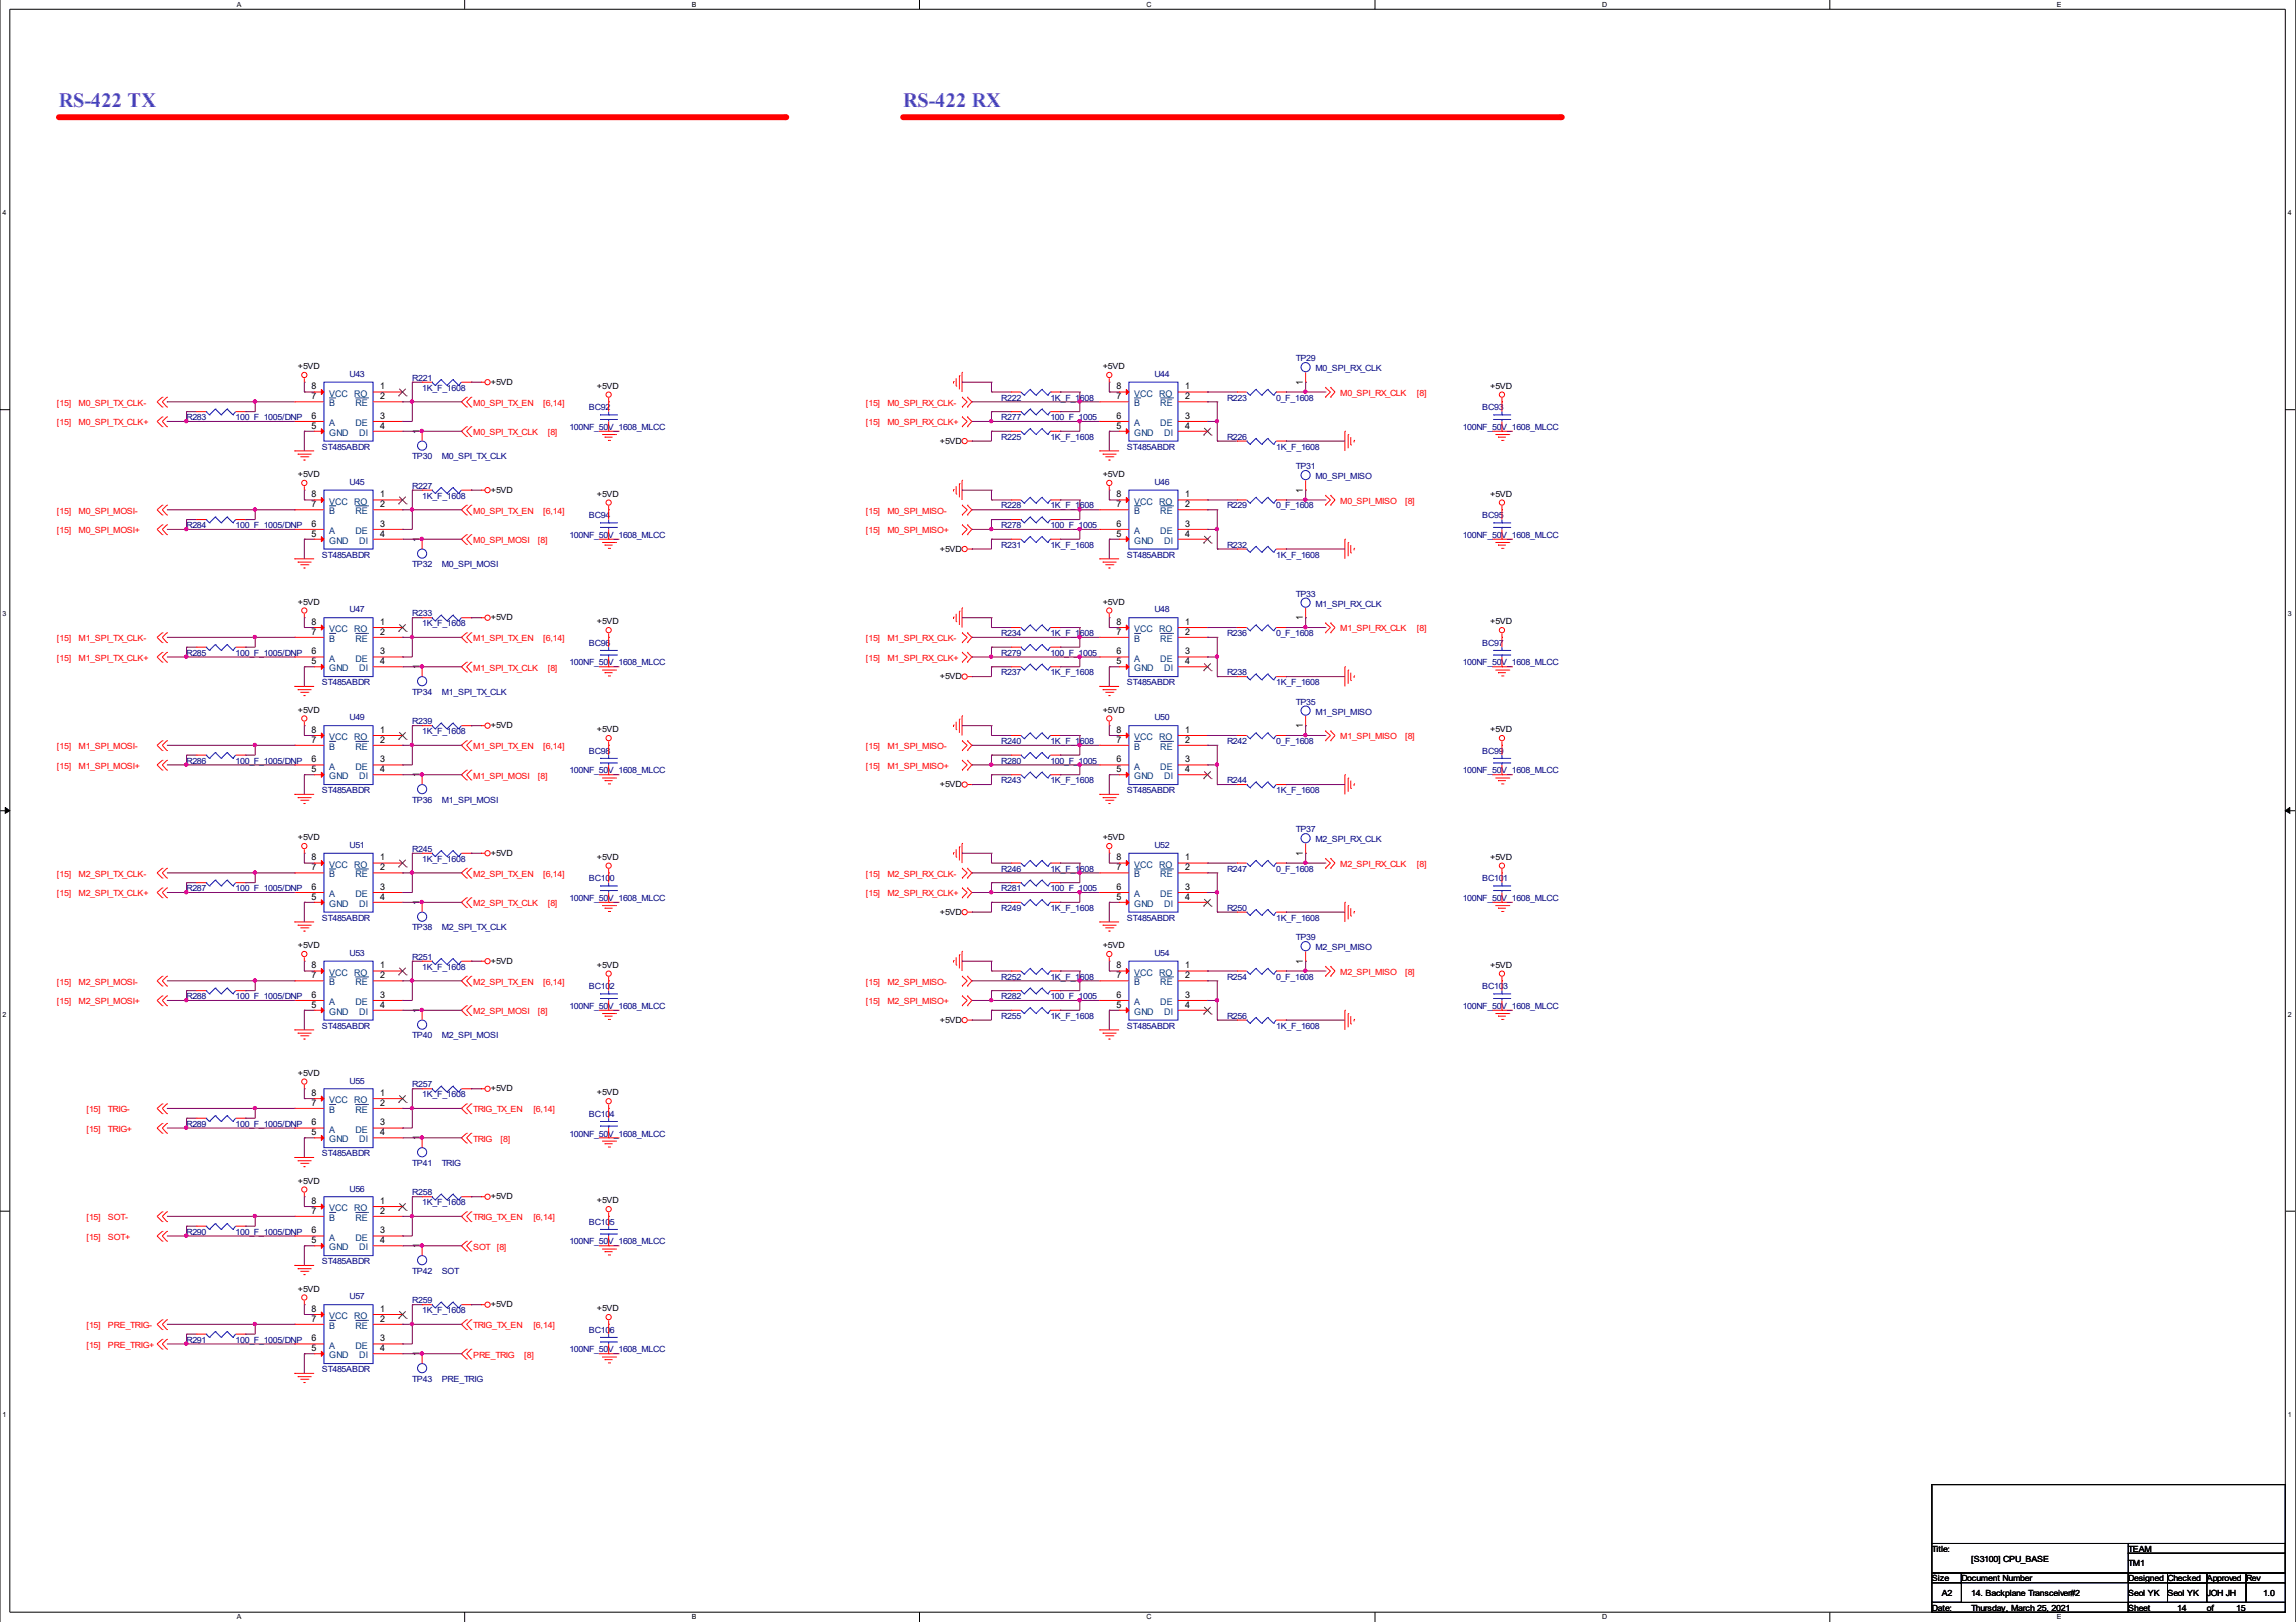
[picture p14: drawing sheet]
<svg xmlns="http://www.w3.org/2000/svg" width="297mm" height="210mm" viewBox="0 0 297 210" stroke-linecap="round" stroke-linejoin="round" font-family="sans-serif">
<defs><g id="words">
<g font-size="2.6" fill="#8000ff">
<text x="7.6" y="13.8">RS-422 TX</text>
<text x="116.8" y="13.8">RS-422 RX</text>
</g>
<g font-size="1.2">
<text x="40.3" y="51.7">7</text>
<text x="40.3" y="50.4">8</text>
<text x="49.2" y="50.4">1</text>
<text x="49.2" y="51.7">2</text>
<text x="144.4" y="51.7">7</text>
<text x="144.4" y="50.4">8</text>
<text x="153.3" y="50.4">1</text>
<text x="153.3" y="51.7">2</text>
<text x="168.6" y="49.8" transform="rotate(-90 168.6 49.8)">1</text>
<text x="40.3" y="55.5">5</text>
<text x="40.3" y="54.2">6</text>
<text x="49.2" y="54.2">3</text>
<text x="49.2" y="55.5">4</text>
<text x="54.3" y="56.1" transform="rotate(-90 54.3 56.1)">1</text>
<text x="144.4" y="55.5">5</text>
<text x="144.4" y="54.2">6</text>
<text x="153.3" y="54.2">3</text>
<text x="153.3" y="55.5">4</text>
<text x="40.3" y="65.6">7</text>
<text x="40.3" y="64.4">8</text>
<text x="49.2" y="64.4">1</text>
<text x="49.2" y="65.6">2</text>
<text x="144.4" y="65.6">7</text>
<text x="144.4" y="64.4">8</text>
<text x="153.3" y="64.4">1</text>
<text x="153.3" y="65.6">2</text>
<text x="168.6" y="63.8" transform="rotate(-90 168.6 63.8)">1</text>
<text x="40.3" y="69.4">5</text>
<text x="40.3" y="68.2">6</text>
<text x="49.2" y="68.2">3</text>
<text x="49.2" y="69.4">4</text>
<text x="54.3" y="70.1" transform="rotate(-90 54.3 70.1)">1</text>
<text x="144.4" y="69.4">5</text>
<text x="144.4" y="68.2">6</text>
<text x="153.3" y="68.2">3</text>
<text x="153.3" y="69.4">4</text>
<text x="40.3" y="82.1">7</text>
<text x="40.3" y="80.9">8</text>
<text x="49.2" y="80.9">1</text>
<text x="49.2" y="82.1">2</text>
<text x="144.4" y="82.1">7</text>
<text x="144.4" y="80.9">8</text>
<text x="153.3" y="80.9">1</text>
<text x="153.3" y="82.1">2</text>
<text x="168.6" y="80.3" transform="rotate(-90 168.6 80.3)">1</text>
<text x="40.3" y="86">5</text>
<text x="40.3" y="84.7">6</text>
<text x="49.2" y="84.7">3</text>
<text x="49.2" y="86">4</text>
<text x="54.3" y="86.6" transform="rotate(-90 54.3 86.6)">1</text>
<text x="144.4" y="86">5</text>
<text x="144.4" y="84.7">6</text>
<text x="153.3" y="84.7">3</text>
<text x="153.3" y="86">4</text>
<text x="40.3" y="94.8">8</text>
<text x="49.2" y="94.8">1</text>
<text x="144.4" y="94.8">8</text>
<text x="153.3" y="94.8">1</text>
<text x="168.6" y="94.2" transform="rotate(-90 168.6 94.2)">1</text>
<text x="40.3" y="99.9">5</text>
<text x="40.3" y="98.7">6</text>
<text x="40.3" y="96.1">7</text>
<text x="49.2" y="96.1">2</text>
<text x="49.2" y="98.7">3</text>
<text x="49.2" y="99.9">4</text>
<text x="54.3" y="100.6" transform="rotate(-90 54.3 100.6)">1</text>
<text x="144.4" y="99.9">5</text>
<text x="144.4" y="98.7">6</text>
<text x="144.4" y="96.1">7</text>
<text x="153.3" y="96.1">2</text>
<text x="153.3" y="98.7">3</text>
<text x="153.3" y="99.9">4</text>
<text x="40.3" y="112.6">7</text>
<text x="40.3" y="111.4">8</text>
<text x="49.2" y="111.4">1</text>
<text x="49.2" y="112.6">2</text>
<text x="144.4" y="112.6">7</text>
<text x="144.4" y="111.4">8</text>
<text x="153.3" y="111.4">1</text>
<text x="153.3" y="112.6">2</text>
<text x="168.6" y="110.8" transform="rotate(-90 168.6 110.8)">1</text>
<text x="40.3" y="116.4">5</text>
<text x="40.3" y="115.2">6</text>
<text x="49.2" y="115.2">3</text>
<text x="49.2" y="116.4">4</text>
<text x="54.3" y="117.1" transform="rotate(-90 54.3 117.1)">1</text>
<text x="144.4" y="116.4">5</text>
<text x="144.4" y="115.2">6</text>
<text x="153.3" y="115.2">3</text>
<text x="153.3" y="116.4">4</text>
<text x="40.3" y="125.3">8</text>
<text x="49.2" y="125.3">1</text>
<text x="144.4" y="125.3">8</text>
<text x="153.3" y="125.3">1</text>
<text x="168.6" y="124.7" transform="rotate(-90 168.6 124.7)">1</text>
<text x="40.3" y="130.4">5</text>
<text x="40.3" y="129.1">6</text>
<text x="40.3" y="126.6">7</text>
<text x="49.2" y="126.6">2</text>
<text x="49.2" y="129.1">3</text>
<text x="49.2" y="130.4">4</text>
<text x="54.3" y="131.1" transform="rotate(-90 54.3 131.1)">1</text>
<text x="144.4" y="130.4">5</text>
<text x="144.4" y="129.1">6</text>
<text x="144.4" y="126.6">7</text>
<text x="153.3" y="126.6">2</text>
<text x="153.3" y="129.1">3</text>
<text x="153.3" y="130.4">4</text>
<text x="40.3" y="143.1">7</text>
<text x="40.3" y="141.8">8</text>
<text x="49.2" y="141.8">1</text>
<text x="49.2" y="143.1">2</text>
<text x="40.3" y="146.9">5</text>
<text x="40.3" y="145.6">6</text>
<text x="49.2" y="145.6">3</text>
<text x="49.2" y="146.9">4</text>
<text x="54.3" y="147.6" transform="rotate(-90 54.3 147.6)">1</text>
<text x="40.3" y="155.8">8</text>
<text x="49.2" y="155.8">1</text>
<text x="40.3" y="160.9">5</text>
<text x="40.3" y="159.6">6</text>
<text x="40.3" y="157.1">7</text>
<text x="49.2" y="157.1">2</text>
<text x="49.2" y="159.6">3</text>
<text x="49.2" y="160.9">4</text>
<text x="54.3" y="161.6" transform="rotate(-90 54.3 161.6)">1</text>
<text x="40.3" y="173.6">6</text>
<text x="40.3" y="171">7</text>
<text x="40.3" y="169.8">8</text>
<text x="49.2" y="169.8">1</text>
<text x="49.2" y="171">2</text>
<text x="49.2" y="173.6">3</text>
<text x="40.3" y="174.9">5</text>
<text x="49.2" y="174.9">4</text>
<text x="54.3" y="175.5" transform="rotate(-90 54.3 175.5)">1</text>
</g>
<g font-size="1.2" fill="#004080">
<text x="42.6" y="52.6">B</text>
<text x="42.6" y="51.3">VCC RO</text>
<text x="46" y="52.6">RE</text>
<text x="146.7" y="52.6">B</text>
<text x="146.7" y="51.3">VCC RO</text>
<text x="150.1" y="52.6">RE</text>
<text x="42.6" y="56.4">GND</text>
<text x="42.6" y="55.1">A</text>
<text x="46" y="55.1">DE</text>
<text x="46.5" y="56.4">DI</text>
<text x="146.7" y="56.4">GND</text>
<text x="146.7" y="55.1">A</text>
<text x="150.1" y="55.1">DE</text>
<text x="150.6" y="56.4">DI</text>
<text x="42.6" y="65.3">VCC RO</text>
<text x="146.7" y="65.3">VCC RO</text>
<text x="42.6" y="70.4">GND</text>
<text x="42.6" y="69.1">A</text>
<text x="42.6" y="66.6">B</text>
<text x="46" y="66.6">RE</text>
<text x="46" y="69.1">DE</text>
<text x="46.5" y="70.4">DI</text>
<text x="146.7" y="70.4">GND</text>
<text x="146.7" y="69.1">A</text>
<text x="146.7" y="66.6">B</text>
<text x="150.1" y="66.6">RE</text>
<text x="150.1" y="69.1">DE</text>
<text x="150.6" y="70.4">DI</text>
<text x="42.6" y="83.1">B</text>
<text x="42.6" y="81.8">VCC RO</text>
<text x="46" y="83.1">RE</text>
<text x="146.7" y="83.1">B</text>
<text x="146.7" y="81.8">VCC RO</text>
<text x="150.1" y="83.1">RE</text>
<text x="42.6" y="86.9">GND</text>
<text x="42.6" y="85.6">A</text>
<text x="46" y="85.6">DE</text>
<text x="46.5" y="86.9">DI</text>
<text x="146.7" y="86.9">GND</text>
<text x="146.7" y="85.6">A</text>
<text x="150.1" y="85.6">DE</text>
<text x="150.6" y="86.9">DI</text>
<text x="42.6" y="95.8">VCC RO</text>
<text x="146.7" y="95.8">VCC RO</text>
<text x="42.6" y="100.9">GND</text>
<text x="42.6" y="99.6">A</text>
<text x="42.6" y="97">B</text>
<text x="46" y="97">RE</text>
<text x="46" y="99.6">DE</text>
<text x="46.5" y="100.9">DI</text>
<text x="146.7" y="100.9">GND</text>
<text x="146.7" y="99.6">A</text>
<text x="146.7" y="97">B</text>
<text x="150.1" y="97">RE</text>
<text x="150.1" y="99.6">DE</text>
<text x="150.6" y="100.9">DI</text>
<text x="42.6" y="113.6">B</text>
<text x="42.6" y="112.3">VCC RO</text>
<text x="46" y="113.6">RE</text>
<text x="146.7" y="113.6">B</text>
<text x="146.7" y="112.3">VCC RO</text>
<text x="150.1" y="113.6">RE</text>
<text x="42.6" y="117.4">GND</text>
<text x="42.6" y="116.1">A</text>
<text x="46" y="116.1">DE</text>
<text x="46.5" y="117.4">DI</text>
<text x="146.7" y="117.4">GND</text>
<text x="146.7" y="116.1">A</text>
<text x="150.1" y="116.1">DE</text>
<text x="150.6" y="117.4">DI</text>
<text x="42.6" y="131.3">GND</text>
<text x="42.6" y="130.1">A</text>
<text x="42.6" y="127.5">B</text>
<text x="42.6" y="126.3">VCC RO</text>
<text x="46" y="127.5">RE</text>
<text x="46" y="130.1">DE</text>
<text x="46.5" y="131.3">DI</text>
<text x="146.7" y="131.3">GND</text>
<text x="146.7" y="130.1">A</text>
<text x="146.7" y="127.5">B</text>
<text x="146.7" y="126.3">VCC RO</text>
<text x="150.1" y="127.5">RE</text>
<text x="150.1" y="130.1">DE</text>
<text x="150.6" y="131.3">DI</text>
<text x="42.6" y="142.8">VCC RO</text>
<text x="42.6" y="147.8">GND</text>
<text x="42.6" y="146.6">A</text>
<text x="42.6" y="144">B</text>
<text x="46" y="144">RE</text>
<text x="46" y="146.6">DE</text>
<text x="46.5" y="147.8">DI</text>
<text x="42.6" y="161.8">GND</text>
<text x="42.6" y="160.5">A</text>
<text x="42.6" y="158">B</text>
<text x="42.6" y="156.7">VCC RO</text>
<text x="46" y="158">RE</text>
<text x="46" y="160.5">DE</text>
<text x="46.5" y="161.8">DI</text>
<text x="42.6" y="172">B</text>
<text x="42.6" y="170.7">VCC RO</text>
<text x="46" y="172">RE</text>
<text x="42.6" y="175.8">GND</text>
<text x="42.6" y="174.5">A</text>
<text x="46" y="174.5">DE</text>
<text x="46.5" y="175.8">DI</text>
</g>
<g font-size="1.1">
<text x="38.5" y="47.8">+5VD</text>
<text x="142.7" y="47.8">+5VD</text>
<text x="63.5" y="49.8">+5VD</text>
<text x="77.2" y="50.3">+5VD</text>
<text x="192.8" y="50.3">+5VD</text>
<text x="121.6" y="57.4">+5VD</text>
<text x="38.5" y="61.7">+5VD</text>
<text x="63.5" y="63.8">+5VD</text>
<text x="77.2" y="64.3">+5VD</text>
<text x="142.7" y="61.7">+5VD</text>
<text x="192.8" y="64.3">+5VD</text>
<text x="121.6" y="71.4">+5VD</text>
<text x="38.5" y="78.2">+5VD</text>
<text x="63.5" y="80.3">+5VD</text>
<text x="77.2" y="80.8">+5VD</text>
<text x="142.7" y="78.2">+5VD</text>
<text x="192.8" y="80.8">+5VD</text>
<text x="121.6" y="87.9">+5VD</text>
<text x="38.5" y="92.2">+5VD</text>
<text x="63.5" y="94.2">+5VD</text>
<text x="77.2" y="94.8">+5VD</text>
<text x="142.7" y="92.2">+5VD</text>
<text x="192.8" y="94.8">+5VD</text>
<text x="121.6" y="101.9">+5VD</text>
<text x="38.5" y="108.7">+5VD</text>
<text x="63.5" y="110.8">+5VD</text>
<text x="77.2" y="111.3">+5VD</text>
<text x="142.7" y="108.7">+5VD</text>
<text x="192.8" y="111.3">+5VD</text>
<text x="121.6" y="118.4">+5VD</text>
<text x="38.5" y="122.7">+5VD</text>
<text x="63.5" y="124.7">+5VD</text>
<text x="77.2" y="125.2">+5VD</text>
<text x="142.7" y="122.7">+5VD</text>
<text x="192.8" y="125.2">+5VD</text>
<text x="121.6" y="132.3">+5VD</text>
<text x="38.5" y="139.2">+5VD</text>
<text x="63.5" y="141.2">+5VD</text>
<text x="77.2" y="141.7">+5VD</text>
<text x="38.5" y="153.2">+5VD</text>
<text x="63.5" y="155.2">+5VD</text>
<text x="77.2" y="155.7">+5VD</text>
<text x="38.5" y="167.1">+5VD</text>
<text x="63.5" y="169.2">+5VD</text>
<text x="77.2" y="169.7">+5VD</text>
<text x="249.9" y="200.8">Title:</text>
<text x="255" y="202.1">[S3100] CPU_BASE</text>
<text x="275.3" y="200.8">TEAM</text>
<text x="275.3" y="202.7">TM1</text>
<text x="249.9" y="204.7">Size</text>
<text x="249.9" y="208.5">Date:</text>
<text x="251.2" y="206.5">A2</text>
<text x="253.7" y="204.7">Document Number</text>
<text x="255" y="206.5">14. Backplane Transceiver#2</text>
<text x="255" y="208.5">Thursday, March 25, 2021</text>
<text x="275.3" y="208.5">Sheet</text>
<text x="275.3" y="204.7">Designed Checked Approved Rev</text>
<text x="275.3" y="206.5">Seol YK</text>
<text x="280.4" y="206.5">Seol YK</text>
<text x="281.7" y="208.5">14</text>
<text x="285.5" y="208.5">of</text>
<text x="285.5" y="206.5">JOH JH</text>
<text x="289.3" y="208.5">15</text>
<text x="292.8" y="206.5">1.0</text>
</g>
<g font-size="1.1" fill="#000080">
<text x="167.6" y="46.8">TP29</text>
<text x="45.2" y="48.8">U43</text>
<text x="53.3" y="49.3">R221</text>
<text x="54.6" y="50.6">1K_F_1608</text>
<text x="76.2" y="53.1">BC92</text>
<text x="129.5" y="51.8">R222</text>
<text x="135.9" y="51.8">1K_F_1608</text>
<text x="149.4" y="48.8">U44</text>
<text x="158.7" y="51.8">R223</text>
<text x="165.1" y="51.8">0_F_1608</text>
<text x="170.2" y="48">M0_SPI_RX_CLK</text>
<text x="191.8" y="53.1">BC93</text>
<text x="24.1" y="54.4">R283</text>
<text x="30.5" y="54.4">100_F_1005/DNP</text>
<text x="41.7" y="58.2">ST485ABDR</text>
<text x="53.3" y="59.5">TP30</text>
<text x="57.1" y="59.5">M0_SPI_TX_CLK</text>
<text x="73.7" y="55.6">100NF_50V_1608_MLCC</text>
<text x="129.5" y="56.9">R225</text>
<text x="129.5" y="54.4">R277</text>
<text x="135.9" y="56.9">1K_F_1608</text>
<text x="135.9" y="54.4">100_F_1005</text>
<text x="145.8" y="58.2">ST485ABDR</text>
<text x="158.7" y="56.9">R226</text>
<text x="165.1" y="58.2">1K_F_1608</text>
<text x="189.2" y="55.6">100NF_50V_1608_MLCC</text>
<text x="45.2" y="62.8">U45</text>
<text x="53.3" y="63.3">R227</text>
<text x="54.6" y="64.5">1K_F_1608</text>
<text x="129.5" y="65.8">R228</text>
<text x="135.9" y="65.8">1K_F_1608</text>
<text x="149.4" y="62.8">U46</text>
<text x="158.7" y="65.8">R229</text>
<text x="165.1" y="65.8">0_F_1608</text>
<text x="167.6" y="60.7">TP31</text>
<text x="170.2" y="62">M0_SPI_MISO</text>
<text x="24.1" y="68.3">R284</text>
<text x="30.5" y="68.3">100_F_1005/DNP</text>
<text x="73.7" y="69.6">100NF_50V_1608_MLCC</text>
<text x="76.2" y="67.1">BC94</text>
<text x="129.5" y="68.3">R278</text>
<text x="129.5" y="70.9">R231</text>
<text x="135.9" y="68.3">100_F_1005</text>
<text x="135.9" y="70.9">1K_F_1608</text>
<text x="158.7" y="70.9">R232</text>
<text x="189.2" y="69.6">100NF_50V_1608_MLCC</text>
<text x="191.8" y="67.1">BC95</text>
<text x="41.7" y="72.2">ST485ABDR</text>
<text x="53.3" y="73.4">TP32</text>
<text x="57.1" y="73.4">M0_SPI_MOSI</text>
<text x="145.8" y="72.2">ST485ABDR</text>
<text x="165.1" y="72.2">1K_F_1608</text>
<text x="167.6" y="77.2">TP33</text>
<text x="45.2" y="79.3">U47</text>
<text x="53.3" y="79.8">R233</text>
<text x="54.6" y="81">1K_F_1608</text>
<text x="76.2" y="83.6">BC96</text>
<text x="129.5" y="82.3">R234</text>
<text x="135.9" y="82.3">1K_F_1608</text>
<text x="149.4" y="79.3">U48</text>
<text x="158.7" y="82.3">R236</text>
<text x="165.1" y="82.3">0_F_1608</text>
<text x="170.2" y="78.5">M1_SPI_RX_CLK</text>
<text x="191.8" y="83.6">BC97</text>
<text x="24.1" y="84.9">R285</text>
<text x="30.5" y="84.9">100_F_1005/DNP</text>
<text x="41.7" y="88.7">ST485ABDR</text>
<text x="53.3" y="89.9">TP34</text>
<text x="57.1" y="89.9">M1_SPI_TX_CLK</text>
<text x="73.7" y="86.1">100NF_50V_1608_MLCC</text>
<text x="129.5" y="84.9">R279</text>
<text x="129.5" y="87.4">R237</text>
<text x="135.9" y="84.9">100_F_1005</text>
<text x="135.9" y="87.4">1K_F_1608</text>
<text x="145.8" y="88.7">ST485ABDR</text>
<text x="158.7" y="87.4">R238</text>
<text x="165.1" y="88.7">1K_F_1608</text>
<text x="189.2" y="86.1">100NF_50V_1608_MLCC</text>
<text x="45.2" y="93.2">U49</text>
<text x="53.3" y="93.7">R239</text>
<text x="54.6" y="95">1K_F_1608</text>
<text x="149.4" y="93.2">U50</text>
<text x="167.6" y="91.2">TP35</text>
<text x="170.2" y="92.5">M1_SPI_MISO</text>
<text x="24.1" y="98.8">R286</text>
<text x="30.5" y="98.8">100_F_1005/DNP</text>
<text x="73.7" y="100.1">100NF_50V_1608_MLCC</text>
<text x="76.2" y="97.6">BC98</text>
<text x="129.5" y="98.8">R280</text>
<text x="129.5" y="101.4">R243</text>
<text x="129.5" y="96.3">R240</text>
<text x="135.9" y="98.8">100_F_1005</text>
<text x="135.9" y="101.4">1K_F_1608</text>
<text x="135.9" y="96.3">1K_F_1608</text>
<text x="158.7" y="101.4">R244</text>
<text x="158.7" y="96.3">R242</text>
<text x="165.1" y="96.3">0_F_1608</text>
<text x="189.2" y="100.1">100NF_50V_1608_MLCC</text>
<text x="191.8" y="97.6">BC99</text>
<text x="41.7" y="102.6">ST485ABDR</text>
<text x="53.3" y="103.9">TP36</text>
<text x="57.1" y="103.9">M1_SPI_MOSI</text>
<text x="145.8" y="102.6">ST485ABDR</text>
<text x="165.1" y="102.6">1K_F_1608</text>
<text x="167.6" y="107.7">TP37</text>
<text x="45.2" y="109.7">U51</text>
<text x="53.3" y="110.3">R245</text>
<text x="54.6" y="111.5">1K_F_1608</text>
<text x="129.5" y="112.8">R246</text>
<text x="135.9" y="112.8">1K_F_1608</text>
<text x="149.4" y="109.7">U52</text>
<text x="158.7" y="112.8">R247</text>
<text x="165.1" y="112.8">0_F_1608</text>
<text x="170.2" y="109">M2_SPI_RX_CLK</text>
<text x="24.1" y="115.3">R287</text>
<text x="30.5" y="115.3">100_F_1005/DNP</text>
<text x="41.7" y="119.1">ST485ABDR</text>
<text x="73.7" y="116.6">100NF_50V_1608_MLCC</text>
<text x="76.2" y="114.1">BC100</text>
<text x="129.5" y="117.9">R249</text>
<text x="129.5" y="115.3">R281</text>
<text x="135.9" y="117.9">1K_F_1608</text>
<text x="135.9" y="115.3">100_F_1005</text>
<text x="145.8" y="119.1">ST485ABDR</text>
<text x="158.7" y="117.9">R250</text>
<text x="165.1" y="119.1">1K_F_1608</text>
<text x="189.2" y="116.6">100NF_50V_1608_MLCC</text>
<text x="191.8" y="114.1">BC101</text>
<text x="45.2" y="123.7">U53</text>
<text x="53.3" y="124.2">R251</text>
<text x="53.3" y="120.4">TP38</text>
<text x="54.6" y="125.5">1K_F_1608</text>
<text x="57.1" y="120.4">M2_SPI_TX_CLK</text>
<text x="149.4" y="123.7">U54</text>
<text x="167.6" y="121.7">TP39</text>
<text x="170.2" y="123">M2_SPI_MISO</text>
<text x="24.1" y="129.3">R288</text>
<text x="30.5" y="129.3">100_F_1005/DNP</text>
<text x="73.7" y="130.6">100NF_50V_1608_MLCC</text>
<text x="76.2" y="128">BC102</text>
<text x="129.5" y="131.8">R255</text>
<text x="129.5" y="126.8">R252</text>
<text x="129.5" y="129.3">R282</text>
<text x="135.9" y="131.8">1K_F_1608</text>
<text x="135.9" y="126.8">1K_F_1608</text>
<text x="135.9" y="129.3">100_F_1005</text>
<text x="158.7" y="126.8">R254</text>
<text x="158.7" y="131.8">R256</text>
<text x="165.1" y="126.8">0_F_1608</text>
<text x="189.2" y="130.6">100NF_50V_1608_MLCC</text>
<text x="191.8" y="128">BC103</text>
<text x="41.7" y="133.1">ST485ABDR</text>
<text x="53.3" y="134.4">TP40</text>
<text x="57.1" y="134.4">M2_SPI_MOSI</text>
<text x="145.8" y="133.1">ST485ABDR</text>
<text x="165.1" y="133.1">1K_F_1608</text>
<text x="45.2" y="140.2">U55</text>
<text x="53.3" y="140.7">R257</text>
<text x="54.6" y="142">1K_F_1608</text>
<text x="24.1" y="145.8">R289</text>
<text x="30.5" y="145.8">100_F_1005/DNP</text>
<text x="41.7" y="149.6">ST485ABDR</text>
<text x="73.7" y="147.1">100NF_50V_1608_MLCC</text>
<text x="76.2" y="144.5">BC104</text>
<text x="45.2" y="154.2">U56</text>
<text x="53.3" y="154.7">R258</text>
<text x="53.3" y="150.9">TP41</text>
<text x="54.6" y="156">1K_F_1608</text>
<text x="57.1" y="150.9">TRIG</text>
<text x="24.1" y="159.8">R290</text>
<text x="30.5" y="159.8">100_F_1005/DNP</text>
<text x="73.7" y="161.1">100NF_50V_1608_MLCC</text>
<text x="76.2" y="158.5">BC105</text>
<text x="41.7" y="163.6">ST485ABDR</text>
<text x="53.3" y="164.9">TP42</text>
<text x="57.1" y="164.9">SOT</text>
<text x="24.1" y="173.8">R291</text>
<text x="30.5" y="173.8">100_F_1005/DNP</text>
<text x="45.2" y="168.2">U57</text>
<text x="53.3" y="168.7">R259</text>
<text x="54.6" y="169.9">1K_F_1608</text>
<text x="76.2" y="172.5">BC106</text>
<text x="41.7" y="177.6">ST485ABDR</text>
<text x="53.3" y="178.8">TP43</text>
<text x="57.1" y="178.8">PRE_TRIG</text>
<text x="73.7" y="175">100NF_50V_1608_MLCC</text>
</g>
<g font-size="1.1" fill="#f00">
<text x="7.4" y="52.5">[15]</text>
<text x="10.2" y="52.5">M0_SPI_TX_CLK-</text>
<text x="61.2" y="52.5">M0_SPI_TX_EN</text>
<text x="70.3" y="52.5">[6,14]</text>
<text x="112" y="52.5">[15]</text>
<text x="114.8" y="52.5">M0_SPI_RX_CLK-</text>
<text x="173.4" y="51.2">M0_SPI_RX_CLK</text>
<text x="183.3" y="51.2">[8]</text>
<text x="7.4" y="55">[15]</text>
<text x="10.2" y="55">M0_SPI_TX_CLK+</text>
<text x="61.2" y="56.3">M0_SPI_TX_CLK</text>
<text x="70.9" y="56.3">[8]</text>
<text x="112" y="55">[15]</text>
<text x="114.8" y="55">M0_SPI_RX_CLK+</text>
<text x="173.4" y="65.2">M0_SPI_MISO</text>
<text x="181.8" y="65.2">[8]</text>
<text x="7.4" y="66.5">[15]</text>
<text x="7.4" y="69">[15]</text>
<text x="10.2" y="66.5">M0_SPI_MOSI-</text>
<text x="10.2" y="69">M0_SPI_MOSI+</text>
<text x="61.2" y="70.3">M0_SPI_MOSI</text>
<text x="61.2" y="66.5">M0_SPI_TX_EN</text>
<text x="69.6" y="70.3">[8]</text>
<text x="70.3" y="66.5">[6,14]</text>
<text x="112" y="66.5">[15]</text>
<text x="112" y="69">[15]</text>
<text x="114.8" y="66.5">M0_SPI_MISO-</text>
<text x="114.8" y="69">M0_SPI_MISO+</text>
<text x="7.4" y="83">[15]</text>
<text x="10.2" y="83">M1_SPI_TX_CLK-</text>
<text x="61.2" y="83">M1_SPI_TX_EN</text>
<text x="70.3" y="83">[6,14]</text>
<text x="112" y="83">[15]</text>
<text x="114.8" y="83">M1_SPI_RX_CLK-</text>
<text x="173.4" y="81.7">M1_SPI_RX_CLK</text>
<text x="183.3" y="81.7">[8]</text>
<text x="7.4" y="85.5">[15]</text>
<text x="10.2" y="85.5">M1_SPI_TX_CLK+</text>
<text x="61.2" y="86.8">M1_SPI_TX_CLK</text>
<text x="70.9" y="86.8">[8]</text>
<text x="112" y="85.5">[15]</text>
<text x="114.8" y="85.5">M1_SPI_RX_CLK+</text>
<text x="173.4" y="95.7">M1_SPI_MISO</text>
<text x="181.8" y="95.7">[8]</text>
<text x="7.4" y="97">[15]</text>
<text x="7.4" y="99.5">[15]</text>
<text x="10.2" y="97">M1_SPI_MOSI-</text>
<text x="10.2" y="99.5">M1_SPI_MOSI+</text>
<text x="61.2" y="100.8">M1_SPI_MOSI</text>
<text x="61.2" y="97">M1_SPI_TX_EN</text>
<text x="69.6" y="100.8">[8]</text>
<text x="70.3" y="97">[6,14]</text>
<text x="112" y="97">[15]</text>
<text x="112" y="99.5">[15]</text>
<text x="114.8" y="97">M1_SPI_MISO-</text>
<text x="114.8" y="99.5">M1_SPI_MISO+</text>
<text x="7.4" y="113.5">[15]</text>
<text x="10.2" y="113.5">M2_SPI_TX_CLK-</text>
<text x="61.2" y="113.5">M2_SPI_TX_EN</text>
<text x="70.3" y="113.5">[6,14]</text>
<text x="112" y="113.5">[15]</text>
<text x="114.8" y="113.5">M2_SPI_RX_CLK-</text>
<text x="173.4" y="112.2">M2_SPI_RX_CLK</text>
<text x="183.3" y="112.2">[8]</text>
<text x="7.4" y="116">[15]</text>
<text x="10.2" y="116">M2_SPI_TX_CLK+</text>
<text x="61.2" y="117.3">M2_SPI_TX_CLK</text>
<text x="70.9" y="117.3">[8]</text>
<text x="112" y="116">[15]</text>
<text x="114.8" y="116">M2_SPI_RX_CLK+</text>
<text x="7.4" y="127.4">[15]</text>
<text x="7.4" y="130">[15]</text>
<text x="10.2" y="127.4">M2_SPI_MOSI-</text>
<text x="10.2" y="130">M2_SPI_MOSI+</text>
<text x="61.2" y="131.2">M2_SPI_MOSI</text>
<text x="61.2" y="127.4">M2_SPI_TX_EN</text>
<text x="69.6" y="131.2">[8]</text>
<text x="70.3" y="127.4">[6,14]</text>
<text x="112" y="127.4">[15]</text>
<text x="112" y="130">[15]</text>
<text x="114.8" y="127.4">M2_SPI_MISO-</text>
<text x="114.8" y="130">M2_SPI_MISO+</text>
<text x="173.4" y="126.2">M2_SPI_MISO</text>
<text x="181.8" y="126.2">[8]</text>
<text x="11.2" y="143.9">[15]</text>
<text x="14" y="143.9">TRIG-</text>
<text x="61.2" y="143.9">TRIG_TX_EN</text>
<text x="69" y="143.9">[6,14]</text>
<text x="11.2" y="146.5">[15]</text>
<text x="14" y="146.5">TRIG+</text>
<text x="61.2" y="147.8">TRIG</text>
<text x="64.8" y="147.8">[8]</text>
<text x="11.2" y="157.9">[15]</text>
<text x="11.2" y="160.5">[15]</text>
<text x="14" y="157.9">SOT-</text>
<text x="14" y="160.5">SOT+</text>
<text x="61.2" y="161.7">SOT [8]</text>
<text x="61.2" y="157.9">TRIG_TX_EN</text>
<text x="69" y="157.9">[6,14]</text>
<text x="11.2" y="171.9">[15]</text>
<text x="14" y="171.9">PRE_TRIG-</text>
<text x="61.2" y="171.9">TRIG_TX_EN</text>
<text x="69" y="171.9">[6,14]</text>
<text x="11.2" y="174.4">[15]</text>
<text x="14" y="174.4">PRE_TRIG+</text>
<text x="61.2" y="175.7">PRE_TRIG</text>
<text x="67.8" y="175.7">[8]</text>
</g>
<g font-size=".9">
<text x="30.6" y=".9">A</text>
<text x="89.5" y=".9">B</text>
<text x="148.3" y=".9">C</text>
<text x="207.3" y=".9">D</text>
<text x="266.1" y=".9">E</text>
<text x=".3" y="27.9">4</text>
<text x="296" y="27.9">4</text>
<text x=".3" y="79.7">3</text>
<text x="296" y="79.7">3</text>
<text x=".3" y="131.6">2</text>
<text x="296" y="131.6">2</text>
<text x=".3" y="183.4">1</text>
<text x="296" y="183.4">1</text>
<text x="30.6" y="209.6">A</text>
<text x="89.5" y="209.6">B</text>
<text x="148.3" y="209.6">C</text>
<text x="207.3" y="209.6">D</text>
<text x="266.1" y="209.6">E</text>
</g>
</g></defs>
<path d="M0 -.1v210M296.9 -.1v210M1.3 1.2h294.4v207.4h-294.4z" fill="none" stroke="#000" stroke-width=".13"/>
<g fill="#fff">
<path d="M30.6 .1h.6v.9h-.6z"/>
<path d="M30.6 208.8h.6v.9h-.6z"/>
</g>
<path d="M60.1 -.1v1.3M60.1 208.6v1.3" fill="none" stroke="#000" stroke-width=".13"/>
<g fill="#fff">
<path d="M89.5 .1h.4v.9h-.4z"/>
<path d="M89.5 208.8h.4v.9h-.4z"/>
</g>
<path d="M119 -.1v1.3M119 208.6v1.3" fill="none" stroke="#000" stroke-width=".13"/>
<g fill="#fff">
<path d="M148.3 .1h.5v.9h-.5z"/>
<path d="M148.3 208.8h.5v.9h-.5z"/>
</g>
<path d="M177.9 -.1v1.3M177.9 208.6v1.3" fill="none" stroke="#000" stroke-width=".13"/>
<g fill="#fff">
<path d="M207.3 .1h.5v.9h-.5z"/>
<path d="M207.3 208.8h.5v.9h-.5z"/>
</g>
<path d="M236.7 -.1v1.3M236.7 208.6v1.3" fill="none" stroke="#000" stroke-width=".13"/>
<g fill="#fff">
<path d="M266.1 .1h.4v.9h-.4z"/>
<path d="M266.1 208.8h.4v.9h-.4z"/>
<path d="M.3 27.1h.4v.9h-.4z"/>
<path d="M296 27.1h.3v.9h-.3z"/>
<path d="M.3 78.9h.4v1h-.4z"/>
<path d="M296 78.9h.3v1h-.3z"/>
</g>
<path d="M0 53h1.3M295.7 53h1.2" fill="none" stroke="#000" stroke-width=".13"/>
<g fill="#fff">
<path d="M.3 130.8h.4v1h-.4z"/>
<path d="M296 130.8h.3v1h-.3z"/>
</g>
<path d="M0 104.9h1.3M295.7 104.9h1.2" fill="none" stroke="#000" stroke-width=".13"/>
<path d="M.7 104.5l.6 .4-.6 .4zM295.7 104.9l.5-.4v.8z" fill="#000" stroke="#000" stroke-width=".13"/>
<g fill="#fff">
<path d="M.3 182.6h.4v1h-.4z"/>
<path d="M296 182.6h.3v1h-.3z"/>
</g>
<path d="M0 156.7h1.3M295.7 156.7h1.2" fill="none" stroke="#000" stroke-width=".13"/>
<path d="M7.6 15.2h94" fill="none" stroke="#f00" stroke-width=".76"/>
<circle cx="101.6" cy="15.2" r=".38" fill="#f00"/>
<path d="M116.8 15.2h85.1" fill="none" stroke="#f00" stroke-width=".76"/>
<circle cx="201.9" cy="15.2" r=".38" fill="#f00"/>
<g fill="none" stroke="#f00" stroke-width=".13">
<path d="M21 52.7h.1M21 51.4h.1M21 55.2h.1M21 53.9h.1M21 51.4l-.7 .6 .7 .7M21 53.9l-.7 .6 .7 .7M21.6 52.7h.1M21.6 51.4h.1M21.6 55.2h.1M21.6 53.9h.1M21.6 51.4l-.6 .6 .6 .7M21.6 53.9l-.6 .6 .6 .7"/>
<path d="M25.4 53.3h.1M25.4 53.3h1.3M30.5 53.3h1.2M31.7 53.3h.1M38.1 58.3h.1M38.1 54.5h.1M38.1 52h.1M38.1 58.3h2.5M38.1 52h3.8M38.1 54.5h3.8M38.5 58.8h.1M38.5 58.8h1.8"/>
<path d="M38.9 59.1h1M39.3 59.5h.1M39.3 59.5h.2M39.4 49.5h.1M39.4 49v.5M39.9 59.1h.1M40.6 55.8h.1M40.6 50.7h.1M40.6 55.8h1.3M40.6 50.7h1.3M48.3 55.8h3.8M48.3 50.7h3.8"/>
<path d="M48.3 52h3.8M48.3 54.5h3.8M52.1 50.7h.1M52.1 52h.1M52.1 54.5h.1M52.1 55.8h.1M54.6 49.5h.1M54.6 55.8h.1M54.6 49.5h1.3M54.6 55.8v1.3M59.7 49.5h1.3M60.4 55.2h.1"/>
<path d="M60.4 56.5h.1M60.4 51.4h.1M60.4 52.7h.1M60.4 55.2l-.7 .6 .7 .7M60.4 51.4l-.7 .6 .7 .7M61 56.5h.1M61 55.2h.1M61 52.7h.1M61 51.4h.1M61 49.5h.1M61 55.2l-.6 .6 .6 .7M61 51.4l-.6 .6 .6 .7"/>
<path d="M62.2 49.5h.1M62.2 49.5h.5M77.5 55.8h2.5M77.9 56.2h1.8M78.2 56.6h.1M78.2 56.6h1M78.7 57h.2M78.7 52h.1M78.7 55.8h.1M78.7 51.5v1.8M78.7 54.5v1.3M78.9 57h.1"/>
<path d="M79.7 56.2h.1M80 55.8h.1M123.4 49.4h.1M123.4 49.4v.2M123.7 50h.1M123.7 49v1M124.1 48.6h.1M124.1 48.6v1.8M124.5 48.2h.1M124.5 52.7h.1M124.5 51.4h.1M124.5 55.2h.1"/>
<path d="M124.5 53.9h.1M124.5 48.2v2.5M124.5 51.4l.6 .6-.6 .7M124.5 53.9l.6 .6-.6 .7M125.1 51.4h.1M125.1 52.7h.1M125.1 53.9h.1M125.1 55.2h.1M125.1 51.4l.6 .6-.6 .7M125.1 53.9l.6 .6-.6 .7M125.2 57.1h.5M125.7 57.1h.1"/>
<path d="M130.8 55.8h.1M130.8 53.3h.1M130.8 50.7h.1M130.8 55.8h1.3M130.8 50.7h1.3M130.8 53.3h1.3M135.9 55.8h1.3M135.9 50.7h1.3M135.9 53.3h1.3M137.2 55.8h.1M137.2 53.3h.1M137.2 50.7h.1"/>
<path d="M142.2 58.3h.1M142.2 54.5h.1M142.2 52h.1M142.2 58.3h2.6M142.2 52h3.8M142.2 54.5h3.8M142.7 58.8h.1M142.7 58.8h1.7M143 59.1h1M143.4 59.5h.1M143.4 59.5h.3M143.5 49.5h.1"/>
<path d="M143.5 49v.5M144 59.1h.1M144.8 55.8h.1M144.8 50.7h.1M144.8 55.8h1.2M144.8 50.7h1.2M152.4 55.8h3.8M152.4 50.7h3.8M152.4 52h3.8M152.4 54.5h3.8M156.2 50.7h.1M156.2 52h.1"/>
<path d="M156.2 54.5h.1M156.2 55.8h.1M160 57.1h.1M160 50.7h.1M160 57.1h1.3M160 50.7h1.3M165.1 57.1h1.3M165.1 50.7h1.3M166.4 57.1h.1M166.4 50.7h.1M168.9 49.5h.1M168.9 48.2v1.3"/>
<path d="M171.4 50.1h.1M171.4 51.4h.1M171.4 50.1l.7 .6-.7 .7M172.1 50.1h.1M172.1 51.4h.1M172.1 50.1l.6 .6-.6 .7M174 55.8h.1M174 55.8v2.5M174.4 56.2h.1M174.4 56.2v1.8M174.8 57.6h.1M174.8 56.6v1"/>
<path d="M175.2 57h.1M175.2 57v.2M193 55.8h2.6M193.5 56.2h1.7M193.8 56.6h.1M193.8 56.6h1M194.2 57h.3M194.3 52h.1M194.3 55.8h.1M194.3 51.5v1.8M194.3 54.5v1.3M194.5 57h.1"/>
<path d="M195.2 56.2h.1M195.6 55.8h.1M21 66.6h.1M21 65.4h.1M21 69.2h.1M21 67.9h.1M21 65.4l-.7 .6 .7 .6M21 67.9l-.7 .6 .7 .7M21.6 66.6h.1M21.6 65.4h.1M21.6 69.2h.1M21.6 67.9h.1"/>
<path d="M21.6 65.4l-.6 .6 .6 .6M21.6 67.9l-.6 .6 .6 .7M25.4 67.2h.1M25.4 67.2h1.3M30.5 67.2h1.2M31.7 67.2h.1M38.1 72.3h.1M38.1 68.5h.1M38.1 66h.1M38.1 72.3h2.5M38.1 66h3.8M38.1 68.5h3.8"/>
<path d="M38.5 72.7h.1M38.5 72.7h1.8M38.9 73.1h1M39.3 73.5h.1M39.3 73.5h.2M39.4 63.4h.1M39.4 79.9h.1M39.4 62.9v.5M39.4 79.4v.5M39.9 73.1h.1M40.6 69.8h.1M40.6 64.7h.1"/>
<path d="M40.6 69.8h1.3M40.6 64.7h1.3M48.3 69.8h3.8M48.3 64.7h3.8M48.3 66h3.8M48.3 68.5h3.8M52.1 64.7h.1M52.1 66h.1M52.1 68.5h.1M52.1 69.8h.1M54.6 69.8h.1M54.6 79.9h.1"/>
<path d="M54.6 63.4h.1M54.6 79.9h1.3M54.6 63.4h1.3M54.6 69.8v1.2M59.7 79.9h1.3M59.7 63.4h1.3M60.4 69.2h.1M60.4 70.5h.1M60.4 65.4h.1M60.4 66.6h.1M60.4 69.2l-.7 .6 .7 .7M60.4 65.4l-.7 .6 .7 .6"/>
<path d="M61 70.5h.1M61 69.2h.1M61 66.6h.1M61 65.4h.1M61 79.9h.1M61 63.4h.1M61 69.2l-.6 .6 .6 .7M61 65.4l-.6 .6 .6 .6M62.2 79.9h.1M62.2 63.4h.1M62.2 79.9h.5M62.2 63.4h.5"/>
<path d="M77.5 69.8h2.5M77.9 70.2h1.8M78.2 70.5h.1M78.2 70.5h1M78.7 71h.2M78.7 66h.1M78.7 69.8h.1M78.7 65.5v1.7M78.7 68.5v1.3M78.9 71h.1M79.7 70.2h.1M80 69.8h.1"/>
<path d="M123.4 63.3h.1M123.4 79.9h.1M123.4 63.3v.3M123.4 79.9v.2M123.7 63.9h.1M123.7 62.9v1M123.7 79.4v1M124.1 62.6h.1M124.1 79.1h.1M124.1 62.6v1.8M124.1 79.1v1.8M124.5 62.2h.1"/>
<path d="M124.5 78.7h.1M124.5 66.6h.1M124.5 65.4h.1M124.5 69.2h.1M124.5 67.9h.1M124.5 62.2v2.5M124.5 78.7v2.5M124.5 65.4l.6 .6-.6 .6M124.5 67.9l.6 .6-.6 .7M125.1 65.4h.1M125.1 66.6h.1M125.1 67.9h.1"/>
<path d="M125.1 69.2h.1M125.1 65.4l.6 .6-.6 .6M125.1 67.9l.6 .6-.6 .7M125.2 71h.5M125.7 71h.1M130.8 67.2h.1M130.8 69.8h.1M130.8 64.7h.1M130.8 69.8h1.3M130.8 67.2h1.3M130.8 64.7h1.3M135.9 69.8h1.3"/>
<path d="M135.9 67.2h1.3M135.9 64.7h1.3M137.2 67.2h.1M137.2 69.8h.1M137.2 64.7h.1M142.2 72.3h.1M142.2 68.5h.1M142.2 66h.1M142.2 72.3h2.6M142.2 66h3.8M142.2 68.5h3.8M142.7 72.7h.1"/>
<path d="M142.7 72.7h1.7M143 73.1h1M143.4 73.5h.1M143.4 73.5h.3M143.5 63.4h.1M143.5 79.9h.1M143.5 62.9v.5M143.5 79.4v.5M144 73.1h.1M144.8 69.8h.1M144.8 64.7h.1M144.8 69.8h1.2"/>
<path d="M144.8 64.7h1.2M152.4 69.8h3.8M152.4 64.7h3.8M152.4 66h3.8M152.4 68.5h3.8M156.2 64.7h.1M156.2 66h.1M156.2 68.5h.1M156.2 69.8h.1M160 71h.1M160 64.7h.1M160 71h1.3"/>
<path d="M160 64.7h1.3M165.1 71h1.3M165.1 64.7h1.3M166.4 71h.1M166.4 64.7h.1M168.9 63.4h.1M168.9 79.9h.1M168.9 62.2v1.2M168.9 78.7v1.2M171.4 64.1h.1M171.4 65.4h.1M171.4 64.1l.7 .6-.7 .7"/>
<path d="M172.1 64.1h.1M172.1 65.4h.1M172.1 64.1l.6 .6-.6 .7M174 69.8h.1M174 69.8v2.5M174.4 70.2h.1M174.4 70.2v1.8M174.8 71.6h.1M174.8 70.5v1.1M175.2 71h.1M175.2 71v.2M193 69.8h2.6"/>
<path d="M193.5 70.2h1.7M193.8 70.5h.1M193.8 70.5h1M194.2 71h.3M194.3 66h.1M194.3 69.8h.1M194.3 65.5v1.7M194.3 68.5v1.3M194.5 71h.1M195.2 70.2h.1M195.6 69.8h.1M21 83.2h.1"/>
<path d="M21 81.9h.1M21 85.7h.1M21 84.4h.1M21 97.1h.1M21 95.9h.1M21 99.7h.1M21 98.4h.1M21 81.9l-.7 .6 .7 .7M21 84.4l-.7 .6 .7 .7M21 95.9l-.7 .5 .7 .7M21 98.4l-.7 .6 .7 .7M21.6 83.2h.1"/>
<path d="M21.6 81.9h.1M21.6 85.7h.1M21.6 84.4h.1M21.6 97.1h.1M21.6 95.9h.1M21.6 99.7h.1M21.6 98.4h.1M21.6 81.9l-.6 .6 .6 .7M21.6 84.4l-.6 .6 .6 .7M21.6 95.9l-.6 .5 .6 .7M21.6 98.4l-.6 .6 .6 .7M25.4 83.7h.1"/>
<path d="M25.4 97.7h.1M25.4 97.7h1.3M25.4 83.7h1.3M30.5 97.7h1.2M30.5 83.7h1.2M31.7 83.7h.1M31.7 97.7h.1M38.1 88.8h.1M38.1 99h.1M38.1 96.4h.1M38.1 85h.1M38.1 82.5h.1"/>
<path d="M38.1 88.8h2.5M38.1 96.4h3.8M38.1 99h3.8M38.1 82.5h3.8M38.1 85h3.8M38.5 89.3h.1M38.5 89.3h1.8M38.9 89.6h1M39.3 90h.1M39.3 90h.2M39.4 93.9h.1M39.4 93.4v.5"/>
<path d="M39.9 89.6h.1M40.6 95.2h.1M40.6 86.3h.1M40.6 81.2h.1M40.6 86.3h1.3M40.6 81.2h1.3M40.6 95.2h1.3M48.3 86.3h3.8M48.3 81.2h3.8M48.3 95.2h3.8M48.3 96.4h3.8M48.3 99h3.8"/>
<path d="M48.3 82.5h3.8M48.3 85h3.8M52.1 95.2h.1M52.1 96.4h.1M52.1 99h.1M52.1 81.2h.1M52.1 82.5h.1M52.1 85h.1M52.1 86.3h.1M54.6 93.9h.1M54.6 86.3h.1M54.6 93.9h1.3"/>
<path d="M54.6 86.3v1.3M59.7 93.9h1.3M60.4 85.7h.1M60.4 87h.1M60.4 99.7h.1M60.4 81.9h.1M60.4 83.2h.1M60.4 95.9h.1M60.4 97.1h.1M60.4 85.7l-.7 .6 .7 .7M60.4 99.7l-.7 .6 .7 .6M60.4 81.9l-.7 .6 .7 .7"/>
<path d="M60.4 95.9l-.7 .5 .7 .7M61 87h.1M61 85.7h.1M61 99.7h.1M61 83.2h.1M61 81.9h.1M61 97.1h.1M61 95.9h.1M61 93.9h.1M61 85.7l-.6 .6 .6 .7M61 99.7l-.6 .6 .6 .6M61 81.9l-.6 .6 .6 .7"/>
<path d="M61 95.9l-.6 .5 .6 .7M62.2 93.9h.1M62.2 93.9h.5M77.5 86.3h2.5M77.9 86.7h1.8M78.2 87.1h.1M78.2 87.1h1M78.7 87.5h.2M78.7 82.5h.1M78.7 96.4h.1M78.7 86.3h.1M78.7 82v1.7"/>
<path d="M78.7 85v1.3M78.7 95.9v1.8M78.7 99v1.3M78.9 87.5h.1M79.7 86.7h.1M80 86.3h.1M123.4 93.8h.1M123.4 93.8v.3M123.7 80.4h.1M123.7 94.4h.1M123.7 93.4v1M124.1 93.1h.1"/>
<path d="M124.1 93.1v1.7M124.5 92.6h.1M124.5 83.2h.1M124.5 81.9h.1M124.5 85.7h.1M124.5 84.4h.1M124.5 97.1h.1M124.5 95.9h.1M124.5 99.7h.1M124.5 98.4h.1M124.5 92.6v2.6M124.5 81.9l.6 .6-.6 .7"/>
<path d="M124.5 84.4l.6 .6-.6 .7M124.5 95.9l.6 .5-.6 .7M124.5 98.4l.6 .6-.6 .7M125.1 81.9h.1M125.1 83.2h.1M125.1 84.4h.1M125.1 85.7h.1M125.1 95.9h.1M125.1 97.1h.1M125.1 98.4h.1M125.1 99.7h.1M125.1 81.9l.6 .6-.6 .7"/>
<path d="M125.1 84.4l.6 .6-.6 .7M125.1 95.9l.6 .5-.6 .7M125.1 98.4l.6 .6-.6 .7M125.2 87.6h.5M125.7 87.6h.1M130.8 97.7h.1M130.8 83.7h.1M130.8 86.3h.1M130.8 81.2h.1M130.8 95.2h.1M130.8 86.3h1.3M130.8 97.7h1.3"/>
<path d="M130.8 83.7h1.3M130.8 81.2h1.3M130.8 95.2h1.3M135.9 86.3h1.3M135.9 97.7h1.3M135.9 83.7h1.3M135.9 81.2h1.3M135.9 95.2h1.3M137.2 97.7h.1M137.2 83.7h.1M137.2 86.3h.1M137.2 81.2h.1"/>
<path d="M137.2 95.2h.1M142.2 88.8h.1M142.2 85h.1M142.2 82.5h.1M142.2 99h.1M142.2 96.4h.1M142.2 88.8h2.6M142.2 96.4h3.8M142.2 99h3.8M142.2 82.5h3.8M142.2 85h3.8M142.7 89.3h.1"/>
<path d="M142.7 89.3h1.7M143 89.6h1M143.4 90h.1M143.4 90h.3M143.5 93.9h.1M143.5 93.4v.5M144 89.6h.1M144.8 86.3h.1M144.8 81.2h.1M144.8 95.2h.1M144.8 86.3h1.2M144.8 81.2h1.2"/>
<path d="M144.8 95.2h1.2M152.4 86.3h3.8M152.4 81.2h3.8M152.4 95.2h3.8M152.4 96.4h3.8M152.4 99h3.8M152.4 82.5h3.8M152.4 85h3.8M156.2 81.2h.1M156.2 82.5h.1M156.2 85h.1M156.2 86.3h.1"/>
<path d="M156.2 95.2h.1M156.2 96.4h.1M156.2 99h.1M160 81.2h.1M160 95.2h.1M160 87.6h.1M160 87.6h1.3M160 81.2h1.3M160 95.2h1.3M165.1 87.6h1.3M165.1 81.2h1.3M165.1 95.2h1.3"/>
<path d="M166.4 81.2h.1M166.4 95.2h.1M166.4 87.6h.1M168.9 93.9h.1M168.9 92.6v1.3M171.4 80.6h.1M171.4 81.9h.1M171.4 94.6h.1M171.4 95.9h.1M171.4 80.6l.7 .6-.7 .7M171.4 94.6l.7 .6-.7 .7M172.1 80.6h.1"/>
<path d="M172.1 81.9h.1M172.1 94.6h.1M172.1 95.9h.1M172.1 80.6l.6 .6-.6 .7M172.1 94.6l.6 .6-.6 .7M174 86.3h.1M174 86.3v2.5M174.4 86.7h.1M174.4 86.7v1.8M174.8 88.1h.1M174.8 87.1v1M175.2 87.5h.1"/>
<path d="M175.2 87.5v.2M193 86.3h2.6M193.5 86.7h1.7M193.8 87.1h.1M193.8 87.1h1M194.2 87.5h.3M194.3 82.5h.1M194.3 96.4h.1M194.3 86.3h.1M194.3 82v1.7M194.3 85v1.3M194.3 95.9v1.8"/>
<path d="M194.3 99v1.3M194.5 87.5h.1M195.2 86.7h.1M195.6 86.3h.1M21 113.6h.1M21 112.4h.1M21 116.2h.1M21 114.9h.1M21 112.4l-.7 .6 .7 .6M21 114.9l-.7 .6 .7 .7M21.6 113.6h.1M21.6 112.4h.1"/>
<path d="M21.6 116.2h.1M21.6 114.9h.1M21.6 112.4l-.6 .6 .6 .6M21.6 114.9l-.6 .6 .6 .7M25.4 114.2h.1M25.4 114.2h1.3M30.5 114.2h1.2M31.7 114.2h.1M38.1 102.8h.1M38.1 119.3h.1M38.1 115.5h.1M38.1 113h.1"/>
<path d="M38.1 102.8h2.5M38.1 119.3h2.5M38.1 113h3.8M38.1 115.5h3.8M38.5 103.2h.1M38.5 119.7h.1M38.5 103.2h1.8M38.5 119.7h1.8M38.9 103.6h1M39.3 104h.1M39.3 104h.2M39.4 110.4h.1"/>
<path d="M39.4 109.9v.5M39.9 103.6h.1M40.6 116.8h.1M40.6 111.7h.1M40.6 100.3h.1M40.6 100.3h1.3M40.6 116.8h1.3M40.6 111.7h1.3M48.3 100.3h3.8M48.3 116.8h3.8M48.3 111.7h3.8M48.3 113h3.8"/>
<path d="M48.3 115.5h3.8M52.1 111.7h.1M52.1 113h.1M52.1 115.5h.1M52.1 116.8h.1M52.1 100.3h.1M54.6 100.3h.1M54.6 116.8h.1M54.6 110.4h.1M54.6 110.4h1.3M54.6 100.3v1.2M54.6 116.8v1.2"/>
<path d="M59.7 110.4h1.3M60.4 100.9h.1M60.4 116.2h.1M60.4 117.4h.1M60.4 112.4h.1M60.4 113.6h.1M60.4 116.2l-.7 .6 .7 .6M60.4 112.4l-.7 .6 .7 .6M61 100.9h.1M61 117.4h.1M61 116.2h.1M61 113.6h.1"/>
<path d="M61 112.4h.1M61 110.4h.1M61 116.2l-.6 .6 .6 .6M61 112.4l-.6 .6 .6 .6M62.2 110.4h.1M62.2 110.4h.5M77.5 100.3h2.5M77.5 116.8h2.5M77.9 100.7h1.8M77.9 117.2h1.8M78.2 101h.1M78.2 117.5h.1"/>
<path d="M78.2 101h1M78.2 117.5h1M78.7 101.4h.2M78.7 118h.2M78.7 113h.1M78.7 100.3h.1M78.7 116.8h.1M78.7 112.5v1.7M78.7 115.5v1.3M78.9 101.4h.1M78.9 118h.1M79.7 100.7h.1"/>
<path d="M79.7 117.2h.1M80 100.3h.1M80 116.8h.1M123.4 110.3h.1M123.4 110.3v.3M123.7 110.9h.1M123.7 109.9v1M124.1 109.6h.1M124.1 109.6v1.8M124.5 109.1h.1M124.5 113.6h.1M124.5 112.4h.1"/>
<path d="M124.5 116.2h.1M124.5 114.9h.1M124.5 109.1v2.6M124.5 112.4l.6 .6-.6 .6M124.5 114.9l.6 .6-.6 .7M125.1 112.4h.1M125.1 113.6h.1M125.1 114.9h.1M125.1 116.2h.1M125.1 112.4l.6 .6-.6 .6M125.1 114.9l.6 .6-.6 .7M125.2 101.5h.5"/>
<path d="M125.2 118h.5M125.7 101.5h.1M125.7 118h.1M130.8 116.8h.1M130.8 111.7h.1M130.8 100.3h.1M130.8 114.2h.1M130.8 100.3h1.3M130.8 116.8h1.3M130.8 111.7h1.3M130.8 114.2h1.3M135.9 100.3h1.3"/>
<path d="M135.9 116.8h1.3M135.9 111.7h1.3M135.9 114.2h1.3M137.2 116.8h.1M137.2 111.7h.1M137.2 100.3h.1M137.2 114.2h.1M142.2 102.8h.1M142.2 119.3h.1M142.2 115.5h.1M142.2 113h.1M142.2 102.8h2.6"/>
<path d="M142.2 119.3h2.6M142.2 113h3.8M142.2 115.5h3.8M142.7 103.2h.1M142.7 119.7h.1M142.7 103.2h1.7M142.7 119.7h1.7M143 103.6h1M143.4 104h.1M143.4 104h.3M143.5 110.4h.1M143.5 109.9v.5"/>
<path d="M144 103.6h.1M144.8 116.8h.1M144.8 111.7h.1M144.8 100.3h.1M144.8 100.3h1.2M144.8 116.8h1.2M144.8 111.7h1.2M152.4 100.3h3.8M152.4 116.8h3.8M152.4 111.7h3.8M152.4 113h3.8M152.4 115.5h3.8"/>
<path d="M156.2 111.7h.1M156.2 113h.1M156.2 115.5h.1M156.2 116.8h.1M156.2 100.3h.1M160 111.7h.1M160 101.5h.1M160 118h.1M160 101.5h1.3M160 118h1.3M160 111.7h1.3M165.1 101.5h1.3"/>
<path d="M165.1 118h1.3M165.1 111.7h1.3M166.4 111.7h.1M166.4 101.5h.1M166.4 118h.1M168.9 110.4h.1M168.9 109.1v1.3M171.4 111.1h.1M171.4 112.4h.1M171.4 111.1l.7 .6-.7 .7M172.1 111.1h.1M172.1 112.4h.1"/>
<path d="M172.1 111.1l.6 .6-.6 .7M174 100.3h.1M174 116.8h.1M174 100.3v2.5M174 116.8v2.5M174.4 100.7h.1M174.4 117.2h.1M174.4 100.7v1.8M174.4 117.2v1.8M174.8 102h.1M174.8 118.5h.1M174.8 101v1"/>
<path d="M174.8 117.5v1M175.2 101.4h.1M175.2 118h.1M175.2 101.4v.3M175.2 118v.2M193 100.3h2.6M193 116.8h2.6M193.5 100.7h1.7M193.5 117.2h1.7M193.8 101h.1M193.8 117.5h.1M193.8 101h1"/>
<path d="M193.8 117.5h1M194.2 101.4h.3M194.2 118h.3M194.3 113h.1M194.3 100.3h.1M194.3 116.8h.1M194.3 112.5v1.7M194.3 115.5v1.3M194.5 101.4h.1M194.5 118h.1M195.2 100.7h.1M195.2 117.2h.1"/>
<path d="M195.6 100.3h.1M195.6 116.8h.1M21 127.6h.1M21 126.3h.1M21 130.1h.1M21 128.9h.1M21 126.3l-.7 .6 .7 .7M21 128.9l-.7 .6 .7 .6M21.6 127.6h.1M21.6 126.3h.1M21.6 130.1h.1M21.6 128.9h.1"/>
<path d="M21.6 126.3l-.6 .6 .6 .7M21.6 128.9l-.6 .6 .6 .6M25.4 128.2h.1M25.4 128.2h1.3M30.5 128.2h1.2M31.7 128.2h.1M38.1 133.3h.1M38.1 129.5h.1M38.1 126.9h.1M38.1 133.3h2.5M38.1 126.9h3.8M38.1 129.5h3.8"/>
<path d="M38.5 133.7h.1M38.5 133.7h1.8M38.9 120.1h1M38.9 134h1M39.3 120.5h.1M39.3 134.5h.1M39.3 120.5h.2M39.3 134.5h.2M39.4 124.4h.1M39.4 123.9v.5M39.9 120.1h.1M39.9 134h.1"/>
<path d="M40.6 130.7h.1M40.6 125.7h.1M40.6 130.7h1.3M40.6 125.7h1.3M48.3 130.7h3.8M48.3 125.7h3.8M48.3 126.9h3.8M48.3 129.5h3.8M52.1 125.7h.1M52.1 126.9h.1M52.1 129.5h.1M52.1 130.7h.1"/>
<path d="M54.6 124.4h.1M54.6 130.7h.1M54.6 124.4h1.3M54.6 130.7v1.3M59.7 124.4h1.3M60.4 130.1h.1M60.4 131.4h.1M60.4 126.3h.1M60.4 127.6h.1M60.4 130.1l-.7 .6 .7 .7M60.4 126.3l-.7 .6 .7 .7M61 131.4h.1"/>
<path d="M61 130.1h.1M61 127.6h.1M61 126.3h.1M61 124.4h.1M61 130.1l-.6 .6 .6 .7M61 126.3l-.6 .6 .6 .7M62.2 124.4h.1M62.2 124.4h.5M77.5 130.7h2.5M77.9 131.2h1.8M78.2 131.5h.1M78.2 131.5h1"/>
<path d="M78.7 131.9h.2M78.7 126.9h.1M78.7 130.7h.1M78.7 126.4v1.8M78.7 129.5v1.2M78.9 131.9h.1M79.7 131.2h.1M80 130.7h.1M123.4 124.3h.1M123.4 124.3v.3M123.7 124.9h.1M123.7 123.9v1"/>
<path d="M124.1 123.5h.1M124.1 123.5v1.8M124.5 123.1h.1M124.5 127.6h.1M124.5 126.3h.1M124.5 130.1h.1M124.5 128.9h.1M124.5 123.1v2.6M124.5 126.3l.6 .6-.6 .7M124.5 128.9l.6 .6-.6 .6M125.1 126.3h.1M125.1 127.6h.1"/>
<path d="M125.1 128.9h.1M125.1 130.1h.1M125.1 126.3l.6 .6-.6 .7M125.1 128.9l.6 .6-.6 .6M125.2 132h.5M125.7 132h.1M130.8 130.7h.1M130.8 125.7h.1M130.8 128.2h.1M130.8 130.7h1.3M130.8 125.7h1.3M130.8 128.2h1.3"/>
<path d="M135.9 130.7h1.3M135.9 125.7h1.3M135.9 128.2h1.3M137.2 130.7h.1M137.2 125.7h.1M137.2 128.2h.1M142.2 133.3h.1M142.2 129.5h.1M142.2 126.9h.1M142.2 133.3h2.6M142.2 126.9h3.8M142.2 129.5h3.8"/>
<path d="M142.7 133.7h.1M142.7 133.7h1.7M143 120.1h1M143 134h1M143.4 120.5h.1M143.4 134.5h.1M143.4 120.5h.3M143.4 134.5h.3M143.5 124.4h.1M143.5 123.9v.5M144 120.1h.1M144 134h.1"/>
<path d="M144.8 130.7h.1M144.8 125.7h.1M144.8 130.7h1.2M144.8 125.7h1.2M152.4 130.7h3.8M152.4 125.7h3.8M152.4 126.9h3.8M152.4 129.5h3.8M156.2 125.7h.1M156.2 126.9h.1M156.2 129.5h.1M156.2 130.7h.1"/>
<path d="M160 125.7h.1M160 132h.1M160 132h1.3M160 125.7h1.3M165.1 132h1.3M165.1 125.7h1.3M166.4 125.7h.1M166.4 132h.1M168.9 124.4h.1M168.9 123.1v1.3M171.4 125.1h.1M171.4 126.3h.1"/>
<path d="M171.4 125.1l.7 .6-.7 .6M172.1 125.1h.1M172.1 126.3h.1M172.1 125.1l.6 .6-.6 .6M174 130.7h.1M174 130.7v2.6M174.4 131.2h.1M174.4 131.2v1.7M174.8 132.5h.1M174.8 131.5v1M175.2 131.9h.1M175.2 131.9v.3"/>
<path d="M193 130.7h2.6M193.5 131.2h1.7M193.8 131.5h.1M193.8 131.5h1M194.2 131.9h.3M194.3 126.9h.1M194.3 130.7h.1M194.3 126.4v1.8M194.3 129.5v1.2M194.5 131.9h.1M195.2 131.2h.1M195.6 130.7h.1"/>
<path d="M21 144.1h.1M21 142.8h.1M21 146.7h.1M21 145.4h.1M21 158.1h.1M21 156.8h.1M21 159.4h.1M21 142.8l-.7 .6 .7 .7M21 145.4l-.7 .6 .7 .7M21 156.8l-.7 .6 .7 .7M21 159.4l-.7 .5 .7 .7M21.6 144.1h.1"/>
<path d="M21.6 142.8h.1M21.6 146.7h.1M21.6 145.4h.1M21.6 158.1h.1M21.6 156.8h.1M21.6 159.4h.1M21.6 142.8l-.6 .6 .6 .7M21.6 145.4l-.6 .6 .6 .7M21.6 156.8l-.6 .6 .6 .7M21.6 159.4l-.6 .5 .6 .7M25.4 144.7h.1M25.4 158.7h.1"/>
<path d="M25.4 144.7h1.3M25.4 158.7h1.3M30.5 144.7h1.2M30.5 158.7h1.2M31.7 144.7h.1M31.7 158.7h.1M38.1 149.8h.1M38.1 159.9h.1M38.1 157.4h.1M38.1 146h.1M38.1 143.4h.1M38.1 149.8h2.5"/>
<path d="M38.1 157.4h3.8M38.1 159.9h3.8M38.1 143.4h3.8M38.1 146h3.8M38.5 150.2h.1M38.5 150.2h1.8M38.9 150.6h1M39.3 151h.1M39.3 151h.2M39.4 140.9h.1M39.4 154.9h.1M39.4 140.4v.5"/>
<path d="M39.4 154.4v.5M39.9 150.6h.1M40.6 156.1h.1M40.6 147.2h.1M40.6 142.2h.1M40.6 147.2h1.3M40.6 156.1h1.3M40.6 142.2h1.3M48.3 147.2h3.8M48.3 156.1h3.8M48.3 157.4h3.8M48.3 159.9h3.8"/>
<path d="M48.3 142.2h3.8M48.3 143.4h3.8M48.3 146h3.8M52.1 156.1h.1M52.1 157.4h.1M52.1 159.9h.1M52.1 142.2h.1M52.1 143.4h.1M52.1 146h.1M52.1 147.2h.1M54.6 154.9h.1M54.6 147.2h.1"/>
<path d="M54.6 140.9h.1M54.6 140.9h1.3M54.6 154.9h1.3M54.6 147.2v1.3M59.7 140.9h1.3M59.7 154.9h1.3M60.4 146.7h.1M60.4 147.9h.1M60.4 142.8h.1M60.4 144.1h.1M60.4 156.8h.1M60.4 158.1h.1"/>
<path d="M60.4 146.7l-.7 .5 .7 .7M60.4 142.8l-.7 .6 .7 .7M60.4 156.8l-.7 .6 .7 .7M61 147.9h.1M61 146.7h.1M61 144.1h.1M61 142.8h.1M61 158.1h.1M61 156.8h.1M61 154.9h.1M61 140.9h.1M61 146.7l-.6 .5 .6 .7"/>
<path d="M61 142.8l-.6 .6 .6 .7M61 156.8l-.6 .6 .6 .7M62.2 140.9h.1M62.2 154.9h.1M62.2 140.9h.5M62.2 154.9h.5M77.5 147.2h2.5M77.9 147.7h1.8M78.2 148h.1M78.2 148h1M78.7 148.4h.2M78.7 143.4h.1"/>
<path d="M78.7 157.4h.1M78.7 147.2h.1M78.7 142.9v1.8M78.7 146v1.2M78.7 156.9v1.8M78.7 159.9v1.3M78.9 148.4h.1M79.7 147.7h.1M80 147.2h.1M21 160.6h.1M21 172.1h.1M21 170.8h.1"/>
<path d="M21 174.6h.1M21 173.3h.1M21 170.8l-.7 .6 .7 .7M21 173.3l-.7 .6 .7 .7M21.6 160.6h.1M21.6 172.1h.1M21.6 170.8h.1M21.6 174.6h.1M21.6 173.3h.1M21.6 170.8l-.6 .6 .6 .7M21.6 173.3l-.6 .6 .6 .7M25.4 172.6h.1"/>
<path d="M25.4 172.6h1.3M30.5 172.6h1.2M31.7 172.6h.1M38.1 163.8h.1M38.1 177.7h.1M38.1 173.9h.1M38.1 171.4h.1M38.1 163.8h2.5M38.1 177.7h2.5M38.1 171.4h3.8M38.1 173.9h3.8M38.5 164.2h.1"/>
<path d="M38.5 178.2h.1M38.5 164.2h1.8M38.5 178.2h1.8M38.9 164.5h1M38.9 178.5h1M39.3 164.9h.1M39.3 178.9h.1M39.3 164.9h.2M39.3 178.9h.2M39.4 168.8h.1M39.4 168.3v.5M39.9 164.5h.1"/>
<path d="M39.9 178.5h.1M40.6 161.2h.1M40.6 175.2h.1M40.6 170.1h.1M40.6 161.2h1.3M40.6 175.2h1.3M40.6 170.1h1.3M48.3 161.2h3.8M48.3 175.2h3.8M48.3 170.1h3.8M48.3 171.4h3.8M48.3 173.9h3.8"/>
<path d="M52.1 161.2h.1M52.1 170.1h.1M52.1 171.4h.1M52.1 173.9h.1M52.1 175.2h.1M54.6 168.8h.1M54.6 161.2h.1M54.6 175.2h.1M54.6 168.8h1.3M54.6 161.2v1.3M54.6 175.2v1.3M59.7 168.8h1.3"/>
<path d="M60.4 160.6h.1M60.4 161.9h.1M60.4 174.6h.1M60.4 175.9h.1M60.4 170.8h.1M60.4 172.1h.1M60.4 160.6l-.7 .6 .7 .7M60.4 174.6l-.7 .6 .7 .7M60.4 170.8l-.7 .6 .7 .7M61 161.9h.1M61 160.6h.1M61 175.9h.1"/>
<path d="M61 174.6h.1M61 172.1h.1M61 170.8h.1M61 168.8h.1M61 160.6l-.6 .6 .6 .7M61 174.6l-.6 .6 .6 .7M61 170.8l-.6 .6 .6 .7M62.2 168.8h.1M62.2 168.8h.5M77.5 161.2h2.5M77.5 175.2h2.5M77.9 161.6h1.8"/>
<path d="M77.9 175.6h1.8M78.2 162h.1M78.2 176h.1M78.2 162h1M78.2 176h1M78.7 162.4h.2M78.7 176.4h.2M78.7 171.4h.1M78.7 161.2h.1M78.7 175.2h.1M78.7 170.9v1.7M78.7 173.9v1.3"/>
<path d="M78.9 162.4h.1M78.9 176.4h.1M79.7 161.6h.1M79.7 175.6h.1M80 161.2h.1M80 175.2h.1"/>
<circle cx="39.4" cy="48.5" r=".34"/>
<circle cx="63.1" cy="49.5" r=".34"/>
<circle cx="78.7" cy="51.1" r=".34"/>
<circle cx="124.8" cy="57.1" r=".34"/>
<circle cx="143.5" cy="48.5" r=".34"/>
<circle cx="194.3" cy="51.1" r=".34"/>
<circle cx="39.4" cy="79" r=".34"/>
<circle cx="39.4" cy="62.5" r=".34"/>
<circle cx="63.1" cy="63.4" r=".34"/>
<circle cx="63.1" cy="79.9" r=".34"/>
<circle cx="78.7" cy="65" r=".34"/>
<circle cx="124.8" cy="71" r=".34"/>
<circle cx="143.5" cy="79" r=".34"/>
<circle cx="143.5" cy="62.5" r=".34"/>
<circle cx="194.3" cy="65" r=".34"/>
<circle cx="39.4" cy="93" r=".34"/>
<circle cx="63.1" cy="93.9" r=".34"/>
<circle cx="78.7" cy="95.5" r=".34"/>
<circle cx="78.7" cy="81.5" r=".34"/>
<circle cx="124.8" cy="87.6" r=".34"/>
<circle cx="143.5" cy="93" r=".34"/>
<circle cx="194.3" cy="95.5" r=".34"/>
<circle cx="194.3" cy="81.5" r=".34"/>
<circle cx="39.4" cy="109.5" r=".34"/>
<circle cx="63.1" cy="110.4" r=".34"/>
<circle cx="78.7" cy="112" r=".34"/>
<circle cx="124.8" cy="101.5" r=".34"/>
<circle cx="124.8" cy="118" r=".34"/>
<circle cx="143.5" cy="109.5" r=".34"/>
<circle cx="194.3" cy="112" r=".34"/>
<circle cx="39.4" cy="123.5" r=".34"/>
<circle cx="39.4" cy="140" r=".34"/>
<circle cx="63.1" cy="124.4" r=".34"/>
<circle cx="78.7" cy="126" r=".34"/>
<circle cx="124.8" cy="132" r=".34"/>
<circle cx="143.5" cy="123.5" r=".34"/>
<circle cx="194.3" cy="126" r=".34"/>
<circle cx="39.4" cy="153.9" r=".34"/>
<circle cx="63.1" cy="154.9" r=".34"/>
<circle cx="63.1" cy="140.9" r=".34"/>
<circle cx="78.7" cy="142.5" r=".34"/>
<circle cx="78.7" cy="156.5" r=".34"/>
<circle cx="39.4" cy="167.9" r=".34"/>
<circle cx="63.1" cy="168.8" r=".34"/>
<circle cx="78.7" cy="170.4" r=".34"/>
</g>
<g fill="none" stroke="#000" stroke-width=".13">
<path d="M249.9 192.1h45.8v7.6h-45.8zM249.9 199.7h45.8v3.9h-45.8zM275.3 199.7h20.4v1.3h-20.4zM249.9 204.8h3.8v2.6h-3.8zM249.9 207.4h25.4v1.2h-25.4zM249.9 203.6h3.8v1.2h-3.8zM253.7 203.6h21.6v1.2h-21.6zM275.3 207.4h20.4v1.2h-20.4zM275.3 204.8h5.1v2.6h-5.1zM275.3 203.6h5.1v1.2h-5.1zM275.3 201h20.4v2.6h-20.4zM280.4 204.8h5.1v2.6h-5.1z"/>
<path d="M280.4 203.6h5.1v1.2h-5.1zM285.5 204.8h5.1v2.6h-5.1zM285.5 203.6h5.1v1.2h-5.1zM290.6 204.8h5.1v2.6h-5.1zM290.6 203.6h5.1v1.2h-5.1z"/>
</g>
<g fill="none" stroke="#00f" stroke-width=".13">
<path d="M26.7 53.3h.1M26.7 53.3l.4 .4M27.1 53.7h.1M27.9 52.9h.1M27.9 52.9l.7 .8M27.9 52.9l-.8 .8M28.6 53.7h.1M29.4 52.9h.1M29.4 52.9l.7 .8M29.4 52.9l-.8 .8M30.1 53.7h.1M30.5 53.3l-.4 .4"/>
<path d="M41.9 49.5h6.4v7.6h-6.4zM55.9 49.5h.1M55.9 49.5l.4 .4M56.3 49.9h.1M57.1 49.1h.1M57.1 49.1l.7 .8M57.1 49.1l-.8 .8M57.8 49.9h.1M58.6 49.1h.1M58.6 49.1l.8 .8M58.6 49.1l-.8 .8M59.4 49.9h.1"/>
<path d="M59.7 49.5l-.3 .4M77.6 53.7h.1M77.6 54.3h.1M77.6 53.7h2.3M77.6 54.3h2.3M78.7 54.3h.1M78.7 53.7h.1M78.7 53.3v.4M78.7 54.3v.2M132.1 53.3h.1M132.1 55.8l.4 .4M132.1 53.3l.4 .4"/>
<path d="M132.1 50.7l.4 .5M132.5 56.2h.1M132.5 53.7h.1M132.5 51.2h.1M133.3 55.5h.1M133.3 52.9h.1M133.3 50.4h.1M133.3 55.5l-.8 .7M133.3 55.5l.7 .7M133.3 52.9l.7 .8M133.3 52.9l-.8 .8M133.3 50.4l-.8 .8"/>
<path d="M133.3 50.4l.7 .8M134 56.2h.1M134 53.7h.1M134 51.2h.1M134.8 55.5h.1M134.8 52.9h.1M134.8 50.4h.1M134.8 55.5l-.8 .7M134.8 55.5l.8 .7M134.8 52.9l.8 .8M134.8 52.9l-.8 .8M134.8 50.4l-.8 .8"/>
<path d="M134.8 50.4l.8 .8M135.6 56.2h.1M135.6 53.7h.1M135.6 51.2h.1M135.9 55.8h.1M135.9 50.7h.1M135.9 55.8l-.3 .4M135.9 53.3l-.3 .4M135.9 50.7l-.3 .5M146 49.5h6.4v7.6h-6.4zM161.3 57.1h.1M161.3 57.1l.4 .4"/>
<path d="M161.3 50.7l.4 .5M161.7 57.5h.1M161.7 51.2h.1M162.5 56.7h.1M162.5 50.4h.1M162.5 56.7l-.8 .8M162.5 56.7l.7 .8M162.5 50.4l-.8 .8M162.5 50.4l.7 .8M163.2 57.5h.1M163.2 51.2h.1M164 56.7h.1"/>
<path d="M164 50.4h.1M164 56.7l-.8 .8M164 56.7l.8 .8M164 50.4l-.8 .8M164 50.4l.8 .8M164.8 57.5h.1M164.8 51.2h.1M165.1 50.7h.1M165.1 57.1l-.3 .4M165.1 50.7l-.3 .5M193.2 53.7h.1M193.2 54.3h.1"/>
<path d="M193.2 53.7h2.3M193.2 54.3h2.3M194.3 54.3h.1M194.3 53.7h.1M194.3 53.3v.4M194.3 54.3v.2M26.7 67.2h.1M26.7 67.2l.4 .5M27.1 67.7h.1M27.9 66.9h.1M27.9 66.9l.7 .8M27.9 66.9l-.8 .8"/>
<path d="M28.6 67.7h.1M29.4 66.9h.1M29.4 66.9l.7 .8M29.4 66.9l-.8 .8M30.1 67.7h.1M30.5 67.2l-.4 .5M41.9 63.4h6.4v7.6h-6.4zM41.9 79.9h6.4v7.7h-6.4zM55.9 79.9h.1M55.9 63.4h.1M55.9 79.9l.4 .5M55.9 63.4l.4 .5"/>
<path d="M56.3 63.9h.1M57.1 79.6h.1M57.1 63.1h.1M57.1 79.6l.7 .8M57.1 79.6l-.8 .8M57.1 63.1l.7 .8M57.1 63.1l-.8 .8M57.8 63.9h.1M58.6 79.6h.1M58.6 63.1h.1M58.6 79.6l.8 .8M58.6 79.6l-.8 .8"/>
<path d="M58.6 63.1l.8 .8M58.6 63.1l-.8 .8M59.4 63.9h.1M59.7 79.9l-.3 .5M59.7 63.4l-.3 .5M77.6 67.7h.1M77.6 68.3h.1M77.6 67.7h2.3M77.6 68.3h2.3M78.7 68.3h.1M78.7 67.7h.1M78.7 67.2v.5"/>
<path d="M78.7 68.3v.2M132.1 67.2h.1M132.1 67.2l.4 .5M132.1 69.8l.4 .4M132.1 64.7l.4 .4M132.5 67.7h.1M132.5 70.2h.1M132.5 65.1h.1M133.3 66.9h.1M133.3 69.4h.1M133.3 64.4h.1M133.3 66.9l-.8 .8"/>
<path d="M133.3 66.9l.7 .8M133.3 69.4l-.8 .8M133.3 69.4l.7 .8M133.3 64.4l-.8 .7M133.3 64.4l.7 .7M134 67.7h.1M134 70.2h.1M134 65.1h.1M134.8 66.9h.1M134.8 69.4h.1M134.8 64.4h.1M134.8 66.9l.8 .8"/>
<path d="M134.8 66.9l-.8 .8M134.8 69.4l-.8 .8M134.8 69.4l.8 .8M134.8 64.4l-.8 .7M134.8 64.4l.8 .7M135.6 67.7h.1M135.6 70.2h.1M135.6 65.1h.1M135.9 69.8h.1M135.9 64.7h.1M135.9 67.2l-.3 .5M135.9 69.8l-.3 .4"/>
<path d="M135.9 64.7l-.3 .4M146 79.9h6.4v7.7h-6.4zM146 63.4h6.4v7.6h-6.4zM161.3 71h.1M161.3 71l.4 .5M161.3 64.7l.4 .4M161.7 71.5h.1M161.7 65.1h.1M162.5 70.7h.1M162.5 64.4h.1M162.5 70.7l.7 .8M162.5 70.7l-.8 .8"/>
<path d="M162.5 64.4l-.8 .7M162.5 64.4l.7 .7M163.2 71.5h.1M163.2 65.1h.1M164 70.7h.1M164 64.4h.1M164 70.7l.8 .8M164 70.7l-.8 .8M164 64.4l-.8 .7M164 64.4l.8 .7M164.8 71.5h.1M164.8 65.1h.1"/>
<path d="M165.1 64.7h.1M165.1 71l-.3 .5M165.1 64.7l-.3 .4M193.2 67.7h.1M193.2 68.3h.1M193.2 67.7h2.3M193.2 68.3h2.3M194.3 68.3h.1M194.3 67.7h.1M194.3 67.2v.5M194.3 68.3v.2M26.7 83.7h.1"/>
<path d="M26.7 97.7h.1M26.7 83.7l.4 .5M26.7 97.7l.4 .4M27.1 84.2h.1M27.1 98.1h.1M27.9 83.4h.1M27.9 97.4h.1M27.9 83.4l.7 .8M27.9 83.4l-.8 .8M27.9 97.4l.7 .7M27.9 97.4l-.8 .7M28.6 84.2h.1"/>
<path d="M28.6 98.1h.1M29.4 83.4h.1M29.4 97.4h.1M29.4 83.4l.7 .8M29.4 83.4l-.8 .8M29.4 97.4l.7 .7M29.4 97.4l-.8 .7M30.1 84.2h.1M30.1 98.1h.1M30.5 83.7l-.4 .5M30.5 97.7l-.4 .4M41.9 93.9h6.4v7.6h-6.4z"/>
<path d="M55.9 93.9h.1M55.9 93.9l.4 .4M56.3 80.4h.1M56.3 94.3h.1M57.1 93.6h.1M57.1 93.6l.7 .7M57.1 93.6l-.8 .7M57.8 80.4h.1M57.8 94.3h.1M58.6 93.6h.1M58.6 93.6l.8 .7M58.6 93.6l-.8 .7"/>
<path d="M59.4 80.4h.1M59.4 94.3h.1M59.7 93.9l-.3 .4M77.6 84.2h.1M77.6 84.8h.1M77.6 98.1h.1M77.6 98.7h.1M77.6 84.2h2.3M77.6 84.8h2.3M77.6 98.1h2.3M77.6 98.7h2.3M78.7 84.8h.1"/>
<path d="M78.7 84.2h.1M78.7 98.7h.1M78.7 98.1h.1M78.7 83.7v.5M78.7 84.8v.2M78.7 97.7v.4M78.7 98.7v.3M132.1 97.7h.1M132.1 83.7h.1M132.1 97.7l.4 .4M132.1 83.7l.4 .5M132.1 86.3l.4 .4"/>
<path d="M132.1 81.2l.4 .4M132.1 95.2l.4 .4M132.5 98.1h.1M132.5 84.2h.1M132.5 86.7h.1M132.5 81.6h.1M132.5 95.6h.1M133.3 97.4h.1M133.3 83.4h.1M133.3 86h.1M133.3 80.9h.1M133.3 99.9h.1"/>
<path d="M133.3 94.8h.1M133.3 97.4l.7 .7M133.3 97.4l-.8 .7M133.3 83.4l.7 .8M133.3 83.4l-.8 .8M133.3 99.9l-.8 .8M133.3 86l-.8 .7M133.3 86l.7 .7M133.3 80.9l-.8 .7M133.3 80.9l.7 .7M133.3 99.9l.7 .8M133.3 94.8l-.8 .8"/>
<path d="M133.3 94.8l.7 .8M134 98.1h.1M134 84.2h.1M134 86.7h.1M134 81.6h.1M134 95.6h.1M134.8 97.4h.1M134.8 83.4h.1M134.8 86h.1M134.8 80.9h.1M134.8 99.9h.1M134.8 94.8h.1"/>
<path d="M134.8 97.4l.8 .7M134.8 97.4l-.8 .7M134.8 83.4l.8 .8M134.8 83.4l-.8 .8M134.8 99.9l-.8 .8M134.8 86l-.8 .7M134.8 86l.8 .7M134.8 80.9l-.8 .7M134.8 80.9l.8 .7M134.8 99.9l.8 .8M134.8 94.8l-.8 .8M134.8 94.8l.8 .8"/>
<path d="M135.6 98.1h.1M135.6 84.2h.1M135.6 86.7h.1M135.6 81.6h.1M135.6 95.6h.1M135.9 86.3h.1M135.9 81.2h.1M135.9 95.2h.1M135.9 97.7l-.3 .4M135.9 83.7l-.3 .5M135.9 86.3l-.3 .4M135.9 81.2l-.3 .4"/>
<path d="M135.9 95.2l-.3 .4M146 93.9h6.4v7.6h-6.4zM161.3 87.6h.1M161.3 81.2l.4 .4M161.3 95.2l.4 .4M161.3 87.6l.4 .4M161.7 81.6h.1M161.7 95.6h.1M161.7 88h.1M162.5 80.9h.1M162.5 94.8h.1M162.5 87.2h.1"/>
<path d="M162.5 87.2l-.8 .8M162.5 80.9l-.8 .7M162.5 80.9l.7 .7M162.5 94.8l-.8 .8M162.5 94.8l.7 .8M162.5 87.2l.7 .8M163.2 81.6h.1M163.2 95.6h.1M163.2 88h.1M164 80.9h.1M164 94.8h.1M164 87.2h.1"/>
<path d="M164 80.9l-.8 .7M164 80.9l.8 .7M164 94.8l-.8 .8M164 94.8l.8 .8M164 87.2l.8 .8M164 87.2l-.8 .8M164.8 81.6h.1M164.8 95.6h.1M164.8 88h.1M165.1 81.2h.1M165.1 95.2h.1M165.1 81.2l-.3 .4"/>
<path d="M165.1 95.2l-.3 .4M165.1 87.6l-.3 .4M193.2 98.1h.1M193.2 98.7h.1M193.2 84.2h.1M193.2 84.8h.1M193.2 84.2h2.3M193.2 84.8h2.3M193.2 98.1h2.3M193.2 98.7h2.3M194.3 98.7h.1M194.3 98.1h.1"/>
<path d="M194.3 84.8h.1M194.3 84.2h.1M194.3 83.7v.5M194.3 84.8v.2M194.3 97.7v.4M194.3 98.7v.3M26.7 114.2h.1M26.7 114.2l.4 .5M27.1 114.7h.1M27.9 113.9h.1M27.9 113.9l.7 .8M27.9 113.9l-.8 .8"/>
<path d="M28.6 114.7h.1M29.4 113.9h.1M29.4 113.9l.7 .8M29.4 113.9l-.8 .8M30.1 114.7h.1M30.5 114.2l-.4 .5M41.9 110.4h6.4v7.6h-6.4zM55.9 110.4h.1M55.9 110.4l.4 .4M56.3 110.8h.1M57.1 110.1h.1M57.1 110.1l.7 .7"/>
<path d="M57.1 110.1l-.8 .7M57.8 110.8h.1M58.6 110.1h.1M58.6 110.1l.8 .7M58.6 110.1l-.8 .7M59.4 110.8h.1M59.7 110.4l-.3 .4M77.6 114.7h.1M77.6 115.2h.1M77.6 114.7h2.3M77.6 115.2h2.3M78.7 115.2h.1"/>
<path d="M78.7 114.7h.1M78.7 114.2v.5M78.7 115.2v.3M132.1 114.2h.1M132.1 116.8l.4 .4M132.1 111.7l.4 .4M132.1 100.3l.4 .4M132.1 114.2l.4 .5M132.5 117.2h.1M132.5 112.1h.1M132.5 100.7h.1M132.5 114.7h.1"/>
<path d="M133.3 116.4h.1M133.3 111.4h.1M133.3 113.9h.1M133.3 116.4l-.8 .8M133.3 116.4l.7 .8M133.3 111.4l-.8 .7M133.3 111.4l.7 .7M133.3 113.9l.7 .8M133.3 113.9l-.8 .8M134 117.2h.1M134 112.1h.1M134 100.7h.1"/>
<path d="M134 114.7h.1M134.8 116.4h.1M134.8 111.4h.1M134.8 113.9h.1M134.8 116.4l-.8 .8M134.8 116.4l.8 .8M134.8 111.4l-.8 .7M134.8 111.4l.8 .7M134.8 113.9l.8 .8M134.8 113.9l-.8 .8M135.6 117.2h.1M135.6 112.1h.1"/>
<path d="M135.6 100.7h.1M135.6 114.7h.1M135.9 116.8h.1M135.9 111.7h.1M135.9 100.3h.1M135.9 116.8l-.3 .4M135.9 111.7l-.3 .4M135.9 100.3l-.3 .4M135.9 114.2l-.3 .5M146 110.4h6.4v7.6h-6.4zM161.3 101.5h.1M161.3 118h.1"/>
<path d="M161.3 111.7l.4 .4M161.3 101.5l.4 .5M161.3 118l.4 .5M161.7 112.1h.1M161.7 102h.1M161.7 118.5h.1M162.5 111.4h.1M162.5 101.2h.1M162.5 117.7h.1M162.5 111.4l-.8 .7M162.5 111.4l.7 .7M162.5 101.2l.7 .8"/>
<path d="M162.5 101.2l-.8 .8M162.5 117.7l.7 .8M162.5 117.7l-.8 .8M163.2 112.1h.1M163.2 102h.1M163.2 118.5h.1M164 111.4h.1M164 101.2h.1M164 117.7h.1M164 111.4l-.8 .7M164 111.4l.8 .7M164 101.2l-.8 .8"/>
<path d="M164 101.2l.8 .8M164 117.7l.8 .8M164 117.7l-.8 .8M164.8 112.1h.1M164.8 102h.1M164.8 118.5h.1M165.1 111.7h.1M165.1 111.7l-.3 .4M165.1 101.5l-.3 .5M165.1 118l-.3 .5M193.2 114.7h.1M193.2 115.2h.1"/>
<path d="M193.2 114.7h2.3M193.2 115.2h2.3M194.3 115.2h.1M194.3 114.7h.1M194.3 114.2v.5M194.3 115.2v.3M26.7 128.2h.1M26.7 128.2l.4 .4M27.1 128.6h.1M27.9 127.9h.1M27.9 127.9l.7 .7M27.9 127.9l-.8 .7"/>
<path d="M28.6 128.6h.1M29.4 127.9h.1M29.4 127.9l.7 .7M29.4 127.9l-.8 .7M30.1 128.6h.1M30.5 128.2l-.4 .4M41.9 124.4h6.4v7.6h-6.4zM55.9 124.4h.1M55.9 124.4l.4 .4M56.3 124.8h.1M57.1 124.1h.1M57.1 124.1l.7 .7"/>
<path d="M57.1 124.1l-.8 .7M57.8 124.8h.1M58.6 124.1h.1M58.6 124.1l.8 .7M58.6 124.1l-.8 .7M59.4 124.8h.1M59.7 124.4l-.3 .4M77.6 128.6h.1M77.6 129.2h.1M77.6 128.6h2.3M77.6 129.2h2.3M78.7 129.2h.1"/>
<path d="M78.7 128.6h.1M78.7 128.2v.4M78.7 129.2v.3M132.1 128.2h.1M132.1 130.7l.4 .5M132.1 125.7l.4 .4M132.1 128.2l.4 .4M132.5 131.2h.1M132.5 126.1h.1M132.5 128.6h.1M133.3 130.4h.1M133.3 125.3h.1"/>
<path d="M133.3 127.9h.1M133.3 130.4l-.8 .8M133.3 130.4l.7 .8M133.3 125.3l-.8 .8M133.3 125.3l.7 .8M133.3 127.9l.7 .7M133.3 127.9l-.8 .7M134 131.2h.1M134 126.1h.1M134 128.6h.1M134.8 130.4h.1M134.8 125.3h.1"/>
<path d="M134.8 127.9h.1M134.8 130.4l-.8 .8M134.8 130.4l.8 .8M134.8 125.3l-.8 .8M134.8 125.3l.8 .8M134.8 127.9l.8 .7M134.8 127.9l-.8 .7M135.6 131.2h.1M135.6 126.1h.1M135.6 128.6h.1M135.9 130.7h.1M135.9 125.7h.1"/>
<path d="M135.9 130.7l-.3 .5M135.9 125.7l-.3 .4M135.9 128.2l-.3 .4M146 124.4h6.4v7.6h-6.4zM161.3 132h.1M161.3 125.7l.4 .4M161.3 132l.4 .4M161.7 126.1h.1M161.7 132.4h.1M162.5 125.3h.1M162.5 131.7h.1M162.5 125.3l-.8 .8"/>
<path d="M162.5 125.3l.7 .8M162.5 131.7l.7 .7M162.5 131.7l-.8 .7M163.2 126.1h.1M163.2 132.4h.1M164 125.3h.1M164 131.7h.1M164 125.3l-.8 .8M164 125.3l.8 .8M164 131.7l.8 .7M164 131.7l-.8 .7M164.8 126.1h.1"/>
<path d="M164.8 132.4h.1M165.1 125.7h.1M165.1 125.7l-.3 .4M165.1 132l-.3 .4M193.2 128.6h.1M193.2 129.2h.1M193.2 128.6h2.3M193.2 129.2h2.3M194.3 129.2h.1M194.3 128.6h.1M194.3 128.2v.4M194.3 129.2v.3"/>
<path d="M26.7 144.7h.1M26.7 158.7h.1M26.7 144.7l.4 .4M26.7 158.7l.4 .4M27.1 145.1h.1M27.1 159.1h.1M27.9 144.4h.1M27.9 158.3h.1M27.9 144.4l.7 .7M27.9 144.4l-.8 .7M27.9 158.3l.7 .8M27.9 158.3l-.8 .8"/>
<path d="M28.6 145.1h.1M28.6 159.1h.1M29.4 144.4h.1M29.4 158.3h.1M29.4 144.4l.7 .7M29.4 144.4l-.8 .7M29.4 158.3l-.8 .8M29.4 158.3l.7 .8M30.1 145.1h.1M30.1 159.1h.1M30.5 144.7l-.4 .4M30.5 158.7l-.4 .4"/>
<path d="M41.9 154.9h6.4v7.6h-6.4zM41.9 140.9h6.4v7.6h-6.4zM55.9 154.9h.1M55.9 140.9h.1M55.9 154.9l.4 .4M55.9 140.9l.4 .4M56.3 155.3h.1M56.3 141.3h.1M57.1 154.5h.1M57.1 140.6h.1M57.1 154.5l.7 .8M57.1 154.5l-.8 .8"/>
<path d="M57.1 140.6l.7 .7M57.1 140.6l-.8 .7M57.8 155.3h.1M57.8 141.3h.1M58.6 154.5h.1M58.6 140.6h.1M58.6 154.5l.8 .8M58.6 154.5l-.8 .8M58.6 140.6l.8 .7M58.6 140.6l-.8 .7M59.4 155.3h.1M59.4 141.3h.1"/>
<path d="M59.7 154.9l-.3 .4M59.7 140.9l-.3 .4M77.6 145.1h.1M77.6 145.7h.1M77.6 159.1h.1M77.6 159.7h.1M77.6 145.1h2.3M77.6 145.7h2.3M77.6 159.1h2.3M77.6 159.7h2.3M78.7 145.7h.1M78.7 145.1h.1"/>
<path d="M78.7 159.7h.1M78.7 159.1h.1M78.7 144.7v.4M78.7 145.7v.3M78.7 158.7v.4M78.7 159.7v.2M26.7 172.6h.1M26.7 172.6l.4 .5M27.1 173.1h.1M27.9 172.3h.1M27.9 172.3l.7 .8M27.9 172.3l-.8 .8"/>
<path d="M28.6 173.1h.1M29.4 172.3h.1M29.4 172.3l.7 .8M29.4 172.3l-.8 .8M30.1 173.1h.1M30.5 172.6l-.4 .5M41.9 168.8h6.4v7.7h-6.4zM55.9 168.8h.1M55.9 168.8l.4 .5M56.3 169.3h.1M57.1 168.5h.1M57.1 168.5l.7 .8"/>
<path d="M57.1 168.5l-.8 .8M57.8 169.3h.1M58.6 168.5h.1M58.6 168.5l.8 .8M58.6 168.5l-.8 .8M59.4 169.3h.1M59.7 168.8l-.3 .5M77.6 173.1h.1M77.6 173.7h.1M77.6 173.1h2.3M77.6 173.7h2.3M78.7 173.7h.1"/>
<path d="M78.7 173.1h.1M78.7 172.6v.5M78.7 173.7v.2"/>
<circle cx="54.6" cy="57.7" r=".59"/>
<circle cx="168.9" cy="47.5" r=".59"/>
<circle cx="54.6" cy="71.6" r=".59"/>
<circle cx="168.9" cy="78" r=".59"/>
<circle cx="168.9" cy="61.5" r=".59"/>
<circle cx="54.6" cy="88.2" r=".59"/>
<circle cx="168.9" cy="92" r=".59"/>
<circle cx="54.6" cy="102.1" r=".59"/>
<circle cx="54.6" cy="118.6" r=".59"/>
<circle cx="168.9" cy="108.5" r=".59"/>
<circle cx="54.6" cy="132.6" r=".59"/>
<circle cx="168.9" cy="122.4" r=".59"/>
<circle cx="54.6" cy="149.1" r=".59"/>
<circle cx="54.6" cy="177.1" r=".59"/>
<circle cx="54.6" cy="163.1" r=".59"/>
</g>
<g fill="none" stroke="#804000" stroke-width=".13">
<path d="M51.6 51.2h.1M51.6 50.3l1 .9M52.5 50.3l-.9 .9M52.6 51.2h.1M155.7 56.3h.1M155.8 55.4l.9 .9M156.6 55.4l-.9 .9M156.7 56.3h.1M51.6 65.2h.1M51.6 64.3l1 .9M52.5 64.3l-.9 .9M52.6 65.2h.1"/>
<path d="M155.7 70.3h.1M155.8 69.4l.9 .9M156.6 69.4l-.9 .9M156.7 70.3h.1M51.6 95.7h.1M51.6 81.7h.1M51.6 94.8l1 .9M51.6 80.8l1 .9M52.5 94.8l-.9 .9M52.5 80.8l-.9 .9M52.6 95.7h.1M52.6 81.7h.1"/>
<path d="M155.7 86.8h.1M155.8 85.9l.9 .9M155.8 99.8l.9 1M156.6 85.9l-.9 .9M156.6 99.8l-.9 1M156.7 86.8h.1M51.6 112.2h.1M51.6 111.3l1 .9M52.5 111.3l-.9 .9M52.6 112.2h.1M155.7 117.3h.1M155.7 100.8h.1"/>
<path d="M155.8 116.3l.9 1M156.6 116.3l-.9 1M156.7 117.3h.1M156.7 100.8h.1M51.6 126.2h.1M51.6 125.2l1 1M52.5 125.2l-.9 1M52.6 126.2h.1M155.7 131.2h.1M155.8 130.3l.9 .9M156.6 130.3l-.9 .9M156.7 131.2h.1"/>
<path d="M51.6 156.6h.1M51.6 142.7h.1M51.6 155.7l1 .9M51.6 141.7l1 1M52.5 155.7l-.9 .9M52.5 141.7l-.9 1M52.6 156.6h.1M52.6 142.7h.1M51.6 170.6h.1M51.6 169.7l1 .9M52.5 169.7l-.9 .9M52.6 170.6h.1"/>
</g>
<g fill="none" stroke="#004080" stroke-width=".13">
<path d="M42.6 51.5h.7M43.3 51.5h.1M46 51.5h1.6M47.6 51.5h.1M146.7 51.5h.8M147.5 51.5h.1M150.1 51.5h1.6M151.7 51.5h.1M42.6 65.5h.7M43.3 65.5h.1M46 65.5h1.6M47.6 65.5h.1"/>
<path d="M146.7 65.5h.8M147.5 65.5h.1M150.1 65.5h1.6M151.7 65.5h.1M42.6 95.9h.7M42.6 82h.7M43.3 95.9h.1M43.3 82h.1M46 95.9h1.6M46 82h1.6M47.6 95.9h.1M47.6 82h.1"/>
<path d="M146.7 95.9h.8M146.7 82h.8M147.5 82h.1M147.5 95.9h.1M150.1 95.9h1.6M150.1 82h1.6M151.7 82h.1M151.7 95.9h.1M42.6 112.5h.7M43.3 112.5h.1M46 112.5h1.6M47.6 112.5h.1"/>
<path d="M146.7 112.5h.8M147.5 112.5h.1M150.1 112.5h1.6M151.7 112.5h.1M42.6 126.4h.7M43.3 126.4h.1M46 126.4h1.6M47.6 126.4h.1M146.7 126.4h.8M147.5 126.4h.1M150.1 126.4h1.6M151.7 126.4h.1"/>
<path d="M42.6 156.9h.7M42.6 142.9h.7M43.3 156.9h.1M43.3 142.9h.1M46 156.9h1.6M46 142.9h1.6M47.6 156.9h.1M47.6 142.9h.1M42.6 170.9h.7M43.3 170.9h.1M46 170.9h1.6M47.6 170.9h.1"/>
</g>
<g fill="#f00" stroke="#f00" stroke-width=".13">
<path d="M41.6 160.9l.3 .3-.3 .4z"/>
<path d="M41.6 155.8l.3 .3-.3 .4z"/>
<path d="M41.6 69.4l.3 .4-.3 .3z"/>
<path d="M41.6 64.4l.3 .3-.3 .3z"/>
<path d="M145.7 116.4l.3 .4-.3 .3z"/>
<path d="M145.7 111.4l.3 .3-.3 .3z"/>
<path d="M145.7 130.4l.3 .3-.3 .4z"/>
<path d="M145.7 125.3l.3 .4-.3 .3z"/>
<path d="M41.6 116.4l.3 .4-.3 .3z"/>
<path d="M41.6 111.4l.3 .3-.3 .3z"/>
<path d="M41.6 99.9l.3 .4-.3 .3z"/>
<path d="M41.6 94.8l.3 .4-.3 .3z"/>
<path d="M41.6 55.5l.3 .3-.3 .3z"/>
<path d="M41.6 50.4l.3 .3-.3 .4z"/>
<path d="M145.7 86l.3 .3-.3 .3z"/>
<path d="M145.7 80.9l.3 .3-.3 .3z"/>
<path d="M41.6 146.9l.3 .3-.3 .4z"/>
<path d="M41.6 141.8l.3 .4-.3 .3z"/>
<path d="M41.6 174.9l.3 .3-.3 .3z"/>
<path d="M41.6 169.8l.3 .3-.3 .3z"/>
<path d="M41.6 130.4l.3 .3-.3 .4z"/>
<path d="M41.6 125.3l.3 .4-.3 .3z"/>
<path d="M145.7 55.5l.3 .3-.3 .3z"/>
<path d="M145.7 50.4l.3 .3-.3 .4z"/>
<path d="M145.7 69.4l.3 .4-.3 .3z"/>
<path d="M145.7 64.4l.3 .3-.3 .3z"/>
<path d="M145.7 99.9l.3 .4-.3 .3z"/>
<path d="M145.7 94.8l.3 .4-.3 .3z"/>
<path d="M41.6 86l.3 .3-.3 .3z"/>
<path d="M41.6 80.9l.3 .3-.3 .3z"/>
</g>
<g fill="none" stroke="#800040" stroke-width=".13">
<path d="M21.6 52h.1M21.6 54.5h.1M21.6 52h16.5M21.6 54.5h16.5M24.1 53.3h.1M24.1 54.5h.1M24.1 53.3h1.3M24.1 53.3v1.2M31.7 53.3h.1M33 52h.1M33 52v1.3h-1.3M39.4 55.8h.1"/>
<path d="M39.4 49.5h.1M39.4 50.7h.1M39.4 55.8h1.2M39.4 49.5v1.2M39.4 55.8v2.5M39.4 50.7h1.2M52.1 52h.1M52.1 54.5h.1M52.1 55.8h7.6M52.1 52h7.6M53.3 49.5h.1M53.3 52h.1"/>
<path d="M53.3 49.5h1.3M53.3 49.5v5h-1.2M54.6 55.8h.1M59.7 55.8h.1M59.7 52h.1M61 49.5h.1M61 49.5h1.2M124.5 49.5h.1M124.5 49.5h3.8M125.7 52h.1M125.7 54.5h.1M125.7 57.1h.1"/>
<path d="M125.7 52h16.5M125.7 54.5h16.5M128.3 53.3h.1M128.3 54.5h.1M128.3 49.5h.1M128.3 55.8h.1M128.3 50.7h.1M128.3 55.8h2.5M128.3 50.7h2.5M128.3 53.3h2.5M128.3 49.5v1.2M128.3 53.3v1.2"/>
<path d="M128.3 55.8v1.3h-2.6M137.2 53.3h.1M137.2 55.8h.1M137.2 50.7h.1M137.2 50.7h2.5M139.7 52h.1M139.7 54.5h.1M139.7 50.7h.1M139.7 54.5v1.3h-2.5M139.7 50.7v2.6h-2.5M143.5 50.7h.1M143.5 49.5h.1"/>
<path d="M143.5 55.8h.1M143.5 55.8h1.3M143.5 50.7h1.3M143.5 49.5v1.2M143.5 55.8v2.5M156.2 52h.1M156.2 50.7h.1M156.2 54.5h.1M156.2 52h1.3M156.2 54.5h1.3M156.2 50.7h3.8M157.5 52h.1"/>
<path d="M157.5 57.1h.1M157.5 57.1h2.5M157.5 52v5.1M166.4 50.7h.1M166.4 57.1h.1M166.4 50.7h5M166.4 57.1h7.6M168.9 49.5h.1M168.9 49.5v1.2M171.4 50.7h.1M21.6 66h16.5M21.6 68.5h16.5"/>
<path d="M24.1 68.5h.1M24.1 67.2h.1M24.1 67.2h1.3M24.1 67.2v1.3M31.7 67.2h.1M33 66h.1M33 66v1.2h-1.3M38.1 68.5h.1M38.1 66h.1M39.4 69.8h.1M39.4 63.4h.1M39.4 64.7h.1"/>
<path d="M39.4 79.9h.1M39.4 63.4v1.3M39.4 69.8v2.5M39.4 79.9v1.3M39.4 69.8h1.2M39.4 64.7h1.2M52.1 66h.1M52.1 68.5h.1M52.1 69.8h7.6M52.1 66h7.6M53.3 66h.1M53.3 79.9h.1"/>
<path d="M53.3 63.4h.1M53.3 63.4v5.1h-1.2M53.3 79.9v5.1h-1.2M53.3 79.9h1.3M53.3 63.4h1.3M54.6 69.8h.1M59.7 69.8h.1M59.7 66h.1M61 79.9h.1M61 63.4h.1M61 79.9h1.2M61 63.4h1.2"/>
<path d="M124.5 63.4h.1M124.5 79.9h.1M124.5 79.9h3.8M124.5 63.4h3.8M125.7 66h.1M125.7 68.5h.1M125.7 71h.1M125.7 66h16.5M125.7 68.5h16.5M128.3 67.2h.1M128.3 68.5h.1M128.3 63.4h.1"/>
<path d="M128.3 69.8h.1M128.3 64.7h.1M128.3 79.9h.1M128.3 69.8h2.5M128.3 64.7h2.5M128.3 63.4v1.3M128.3 67.2v1.3M128.3 69.8v1.2h-2.6M128.3 79.9v1.3M128.3 67.2h2.5M137.2 67.2h.1M137.2 69.8h.1"/>
<path d="M137.2 64.7h.1M137.2 64.7h2.5M139.7 66h.1M139.7 68.5h.1M139.7 64.7h.1M139.7 68.5v1.3h-2.5M139.7 64.7v2.5h-2.5M143.5 64.7h.1M143.5 63.4h.1M143.5 69.8h.1M143.5 79.9h.1M143.5 69.8h1.3"/>
<path d="M143.5 64.7h1.3M143.5 63.4v1.3M143.5 69.8v2.5M143.5 79.9v1.3M156.2 66h.1M156.2 64.7h.1M156.2 68.5h.1M156.2 66h1.3M156.2 68.5h1.3M156.2 64.7h3.8M157.5 66h.1M157.5 71h.1"/>
<path d="M157.5 66v5M157.5 71h2.5M166.4 64.7h.1M166.4 71h.1M166.4 64.7h5M166.4 71h7.6M168.9 63.4h.1M168.9 79.9h.1M168.9 63.4v1.3M168.9 79.9v1.3M171.4 64.7h.1M21.6 82.5h16.5"/>
<path d="M21.6 85h16.5M21.6 96.4h16.5M21.6 99h16.5M24.1 85h.1M24.1 99h.1M24.1 83.7h.1M24.1 97.7h.1M24.1 83.7h1.3M24.1 97.7h1.3M24.1 83.7v1.3M24.1 97.7v1.3M31.7 83.7h.1"/>
<path d="M31.7 97.7h.1M33 82.5h.1M33 96.4h.1M33 82.5v1.2h-1.3M33 96.4v1.3h-1.3M38.1 85h.1M38.1 82.5h.1M38.1 99h.1M38.1 96.4h.1M39.4 86.3h.1M39.4 81.2h.1M39.4 93.9h.1"/>
<path d="M39.4 95.2h.1M39.4 86.3v2.5M39.4 93.9v1.3M39.4 86.3h1.2M39.4 81.2h1.2M39.4 95.2h1.2M52.1 82.5h.1M52.1 85h.1M52.1 96.4h.1M52.1 99h.1M52.1 86.3h7.6M52.1 82.5h7.6"/>
<path d="M52.1 96.4h7.6M53.3 82.5h.1M53.3 93.9h.1M53.3 96.4h.1M53.3 93.9v5.1h-1.2M53.3 93.9h1.3M54.6 86.3h.1M59.7 86.3h.1M59.7 82.5h.1M59.7 96.4h.1M61 93.9h.1M61 93.9h1.2"/>
<path d="M124.5 93.9h.1M124.5 93.9h3.8M125.7 82.5h.1M125.7 85h.1M125.7 87.6h.1M125.7 96.4h.1M125.7 99h.1M125.7 82.5h16.5M125.7 85h16.5M125.7 96.4h16.5M125.7 99h16.5M128.3 83.7h.1"/>
<path d="M128.3 85h.1M128.3 86.3h.1M128.3 81.2h.1M128.3 97.7h.1M128.3 99h.1M128.3 93.9h.1M128.3 95.2h.1M128.3 86.3h2.5M128.3 81.2h2.5M128.3 95.2h2.5M128.3 83.7v1.3M128.3 86.3v1.3h-2.6"/>
<path d="M128.3 93.9v1.3M128.3 97.7v1.3M128.3 83.7h2.5M128.3 97.7h2.5M137.2 83.7h.1M137.2 86.3h.1M137.2 81.2h.1M137.2 97.7h.1M137.2 95.2h.1M137.2 81.2h2.5M137.2 95.2h2.5M139.7 82.5h.1"/>
<path d="M139.7 85h.1M139.7 81.2h.1M139.7 96.4h.1M139.7 99h.1M139.7 95.2h.1M139.7 85v1.3h-2.5M139.7 99v1.3h-2.5M139.7 81.2v2.5h-2.5M139.7 95.2v2.5h-2.5M143.5 81.2h.1M143.5 86.3h.1M143.5 95.2h.1"/>
<path d="M143.5 93.9h.1M143.5 86.3h1.3M143.5 81.2h1.3M143.5 95.2h1.3M143.5 86.3v2.5M143.5 93.9v1.3M156.2 82.5h.1M156.2 81.2h.1M156.2 85h.1M156.2 96.4h.1M156.2 95.2h.1M156.2 99h.1"/>
<path d="M156.2 82.5h1.3M156.2 85h1.3M156.2 81.2h3.8M156.2 96.4h1.3M156.2 99h1.3M156.2 95.2h3.8M157.5 82.5h.1M157.5 87.6h.1M157.5 96.4h.1M157.5 82.5v5.1M157.5 96.4v5.1M157.5 87.6h2.5"/>
<path d="M166.4 81.2h.1M166.4 87.6h.1M166.4 95.2h.1M166.4 81.2h5M166.4 95.2h5M166.4 87.6h7.6M168.9 93.9h.1M168.9 93.9v1.3M171.4 81.2h.1M171.4 95.2h.1M21.6 113h16.5M21.6 115.5h16.5"/>
<path d="M24.1 115.5h.1M24.1 114.2h.1M24.1 114.2h1.3M24.1 114.2v1.3M31.7 114.2h.1M33 113h.1M33 113v1.2h-1.3M38.1 115.5h.1M38.1 113h.1M39.4 100.3h.1M39.4 116.8h.1M39.4 110.4h.1"/>
<path d="M39.4 111.7h.1M39.4 100.3v2.5M39.4 110.4v1.3M39.4 116.8v2.5M39.4 100.3h1.2M39.4 116.8h1.2M39.4 111.7h1.2M52.1 113h.1M52.1 115.5h.1M52.1 100.3h7.6M52.1 116.8h7.6M52.1 113h7.6"/>
<path d="M53.3 110.4h.1M53.3 113h.1M53.3 110.4v5.1h-1.2M53.3 110.4h1.3M54.6 100.3h.1M54.6 116.8h.1M59.7 100.3h.1M59.7 116.8h.1M59.7 113h.1M61 110.4h.1M61 110.4h1.2M124.5 110.4h.1"/>
<path d="M124.5 110.4h3.8M125.7 101.5h.1M125.7 113h.1M125.7 115.5h.1M125.7 118h.1M125.7 113h16.5M125.7 115.5h16.5M128.3 100.3h.1M128.3 114.2h.1M128.3 115.5h.1M128.3 110.4h.1M128.3 116.8h.1"/>
<path d="M128.3 111.7h.1M128.3 100.3h2.5M128.3 116.8h2.5M128.3 111.7h2.5M128.3 100.3v1.2h-2.6M128.3 110.4v1.3M128.3 114.2v1.3M128.3 116.8v1.2h-2.6M128.3 114.2h2.5M137.2 100.3h.1M137.2 114.2h.1M137.2 116.8h.1"/>
<path d="M137.2 111.7h.1M137.2 111.7h2.5M139.7 113h.1M139.7 115.5h.1M139.7 111.7h.1M139.7 115.5v1.3h-2.5M139.7 111.7v2.5h-2.5M143.5 100.3h.1M143.5 111.7h.1M143.5 110.4h.1M143.5 116.8h.1M143.5 100.3h1.3"/>
<path d="M143.5 116.8h1.3M143.5 111.7h1.3M143.5 100.3v2.5M143.5 110.4v1.3M143.5 116.8v2.5M156.2 113h.1M156.2 111.7h.1M156.2 115.5h.1M156.2 113h1.3M156.2 115.5h1.3M156.2 111.7h3.8M157.5 101.5h.1"/>
<path d="M157.5 113h.1M157.5 118h.1M157.5 113v5M157.5 101.5h2.5M157.5 118h2.5M166.4 101.5h.1M166.4 111.7h.1M166.4 118h.1M166.4 111.7h5M166.4 101.5h7.6M166.4 118h7.6M168.9 110.4h.1"/>
<path d="M168.9 110.4v1.3M171.4 111.7h.1M21.6 126.9h16.5M21.6 129.5h16.5M24.1 129.5h.1M24.1 128.2h.1M24.1 128.2h1.3M24.1 128.2v1.3M31.7 128.2h.1M33 126.9h.1M33 126.9v1.3h-1.3M38.1 129.5h.1"/>
<path d="M38.1 126.9h.1M39.4 130.7h.1M39.4 124.4h.1M39.4 125.7h.1M39.4 124.4v1.3M39.4 130.7v2.6M39.4 130.7h1.2M39.4 125.7h1.2M52.1 126.9h.1M52.1 129.5h.1M52.1 130.7h7.6M52.1 126.9h7.6"/>
<path d="M53.3 124.4h.1M53.3 126.9h.1M53.3 124.4v5.1h-1.2M53.3 124.4h1.3M54.6 130.7h.1M59.7 130.7h.1M59.7 126.9h.1M61 124.4h.1M61 124.4h1.2M124.5 124.4h.1M124.5 124.4h3.8M125.7 126.9h.1"/>
<path d="M125.7 129.5h.1M125.7 132h.1M125.7 126.9h16.5M125.7 129.5h16.5M128.3 128.2h.1M128.3 129.5h.1M128.3 124.4h.1M128.3 130.7h.1M128.3 125.7h.1M128.3 130.7h2.5M128.3 125.7h2.5M128.3 124.4v1.3"/>
<path d="M128.3 128.2v1.3M128.3 130.7v1.3h-2.6M128.3 128.2h2.5M137.2 128.2h.1M137.2 130.7h.1M137.2 125.7h.1M137.2 125.7h2.5M139.7 126.9h.1M139.7 129.5h.1M139.7 125.7h.1M139.7 129.5v1.2h-2.5M139.7 125.7v2.5h-2.5"/>
<path d="M143.5 125.7h.1M143.5 124.4h.1M143.5 130.7h.1M143.5 130.7h1.3M143.5 125.7h1.3M143.5 124.4v1.3M143.5 130.7v2.6M156.2 126.9h.1M156.2 125.7h.1M156.2 129.5h.1M156.2 126.9h1.3M156.2 129.5h1.3"/>
<path d="M156.2 125.7h3.8M157.5 126.9h.1M157.5 132h.1M157.5 126.9v5.1M157.5 132h2.5M166.4 125.7h.1M166.4 132h.1M166.4 125.7h5M166.4 132h7.6M168.9 124.4h.1M168.9 124.4v1.3M171.4 125.7h.1"/>
<path d="M21.6 143.4h16.5M21.6 146h16.5M21.6 157.4h16.5M21.6 159.9h16.5M24.1 146h.1M24.1 159.9h.1M24.1 144.7h.1M24.1 158.7h.1M24.1 144.7v1.3M24.1 158.7v1.2M24.1 144.7h1.3M24.1 158.7h1.3"/>
<path d="M31.7 144.7h.1M31.7 158.7h.1M33 143.4h.1M33 157.4h.1M33 143.4v1.3h-1.3M33 157.4v1.3h-1.3M38.1 146h.1M38.1 143.4h.1M38.1 159.9h.1M38.1 157.4h.1M39.4 147.2h.1M39.4 140.9h.1"/>
<path d="M39.4 142.2h.1M39.4 154.9h.1M39.4 156.1h.1M39.4 140.9v1.3M39.4 147.2v2.6M39.4 154.9v1.2M39.4 147.2h1.2M39.4 142.2h1.2M39.4 156.1h1.2M52.1 143.4h.1M52.1 146h.1M52.1 157.4h.1"/>
<path d="M52.1 159.9h.1M52.1 147.2h7.6M52.1 143.4h7.6M52.1 157.4h7.6M53.3 140.9h.1M53.3 143.4h.1M53.3 154.9h.1M53.3 157.4h.1M53.3 140.9v5.1h-1.2M53.3 154.9v5h-1.2M53.3 140.9h1.3M53.3 154.9h1.3"/>
<path d="M54.6 147.2h.1M59.7 147.2h.1M59.7 143.4h.1M59.7 157.4h.1M61 140.9h.1M61 154.9h.1M61 140.9h1.2M61 154.9h1.2M21.6 171.4h16.5M21.6 173.9h16.5M24.1 173.9h.1M24.1 172.6h.1"/>
<path d="M24.1 172.6v1.3M24.1 172.6h1.3M31.7 172.6h.1M33 171.4h.1M33 171.4v1.2h-1.3M38.1 173.9h.1M38.1 171.4h.1M39.4 161.2h.1M39.4 175.2h.1M39.4 168.8h.1M39.4 170.1h.1M39.4 161.2v2.6"/>
<path d="M39.4 168.8v1.3M39.4 175.2v2.5M39.4 161.2h1.2M39.4 175.2h1.2M39.4 170.1h1.2M52.1 171.4h.1M52.1 173.9h.1M52.1 161.2h7.6M52.1 175.2h7.6M52.1 171.4h7.6M53.3 168.8h.1M53.3 171.4h.1"/>
<path d="M53.3 168.8v5.1h-1.2M53.3 168.8h1.3M54.6 161.2h.1M54.6 175.2h.1M59.7 161.2h.1M59.7 175.2h.1M59.7 171.4h.1M61 168.8h.1M61 168.8h1.2"/>
</g>
<g fill="#f0f" stroke="#f0f" stroke-width=".13">
<circle cx="53.3" cy="52" r=".21"/>
<circle cx="24.1" cy="85" r=".21"/>
<circle cx="24.1" cy="129.4" r=".21"/>
<circle cx="53.3" cy="143.4" r=".21"/>
<circle cx="53.3" cy="157.4" r=".21"/>
<circle cx="24.1" cy="173.9" r=".21"/>
<circle cx="139.7" cy="52" r=".21"/>
<circle cx="128.2" cy="54.5" r=".21"/>
<circle cx="139.7" cy="54.5" r=".21"/>
<circle cx="168.9" cy="50.7" r=".21"/>
<circle cx="157.4" cy="54.5" r=".21"/>
<circle cx="54.6" cy="55.8" r=".21"/>
<circle cx="54.6" cy="69.7" r=".21"/>
<circle cx="54.6" cy="86.2" r=".21"/>
<circle cx="54.6" cy="100.2" r=".21"/>
<circle cx="54.6" cy="116.7" r=".21"/>
<circle cx="54.6" cy="130.7" r=".21"/>
<circle cx="54.6" cy="147.2" r=".21"/>
<circle cx="54.6" cy="161.2" r=".21"/>
<circle cx="54.6" cy="175.1" r=".21"/>
<circle cx="139.7" cy="65.9" r=".21"/>
<circle cx="139.7" cy="68.5" r=".21"/>
<circle cx="128.2" cy="68.5" r=".21"/>
<circle cx="168.9" cy="64.7" r=".21"/>
<circle cx="157.4" cy="68.5" r=".21"/>
<circle cx="139.7" cy="82.4" r=".21"/>
<circle cx="139.7" cy="85" r=".21"/>
<circle cx="128.2" cy="85" r=".21"/>
<circle cx="168.9" cy="81.2" r=".21"/>
<circle cx="157.4" cy="85" r=".21"/>
<circle cx="139.7" cy="96.4" r=".21"/>
<circle cx="139.7" cy="98.9" r=".21"/>
<circle cx="128.2" cy="98.9" r=".21"/>
<circle cx="168.9" cy="95.1" r=".21"/>
<circle cx="157.4" cy="98.9" r=".21"/>
<circle cx="139.7" cy="112.9" r=".21"/>
<circle cx="139.7" cy="115.5" r=".21"/>
<circle cx="128.2" cy="115.5" r=".21"/>
<circle cx="168.9" cy="111.6" r=".21"/>
<circle cx="157.4" cy="115.5" r=".21"/>
<circle cx="139.7" cy="126.9" r=".21"/>
<circle cx="139.7" cy="129.4" r=".21"/>
<circle cx="128.2" cy="129.4" r=".21"/>
<circle cx="168.9" cy="125.6" r=".21"/>
<circle cx="157.4" cy="129.4" r=".21"/>
<circle cx="53.3" cy="65.9" r=".21"/>
<circle cx="53.3" cy="82.4" r=".21"/>
<circle cx="53.3" cy="96.4" r=".21"/>
<circle cx="53.3" cy="112.9" r=".21"/>
<circle cx="53.3" cy="126.9" r=".21"/>
<circle cx="53.3" cy="171.3" r=".21"/>
<circle cx="33" cy="52" r=".21"/>
<circle cx="24.1" cy="54.5" r=".21"/>
<circle cx="33" cy="65.9" r=".21"/>
<circle cx="24.1" cy="68.5" r=".21"/>
<circle cx="33" cy="82.4" r=".21"/>
<circle cx="24.1" cy="98.9" r=".21"/>
<circle cx="33" cy="96.4" r=".21"/>
<circle cx="24.1" cy="115.5" r=".21"/>
<circle cx="33" cy="112.9" r=".21"/>
<circle cx="33" cy="126.9" r=".21"/>
<circle cx="33" cy="143.4" r=".21"/>
<circle cx="24.1" cy="145.9" r=".21"/>
<circle cx="33" cy="157.4" r=".21"/>
<circle cx="24.1" cy="159.9" r=".21"/>
<circle cx="33" cy="171.3" r=".21"/>
</g>
<use href="#words"/>
</svg>
